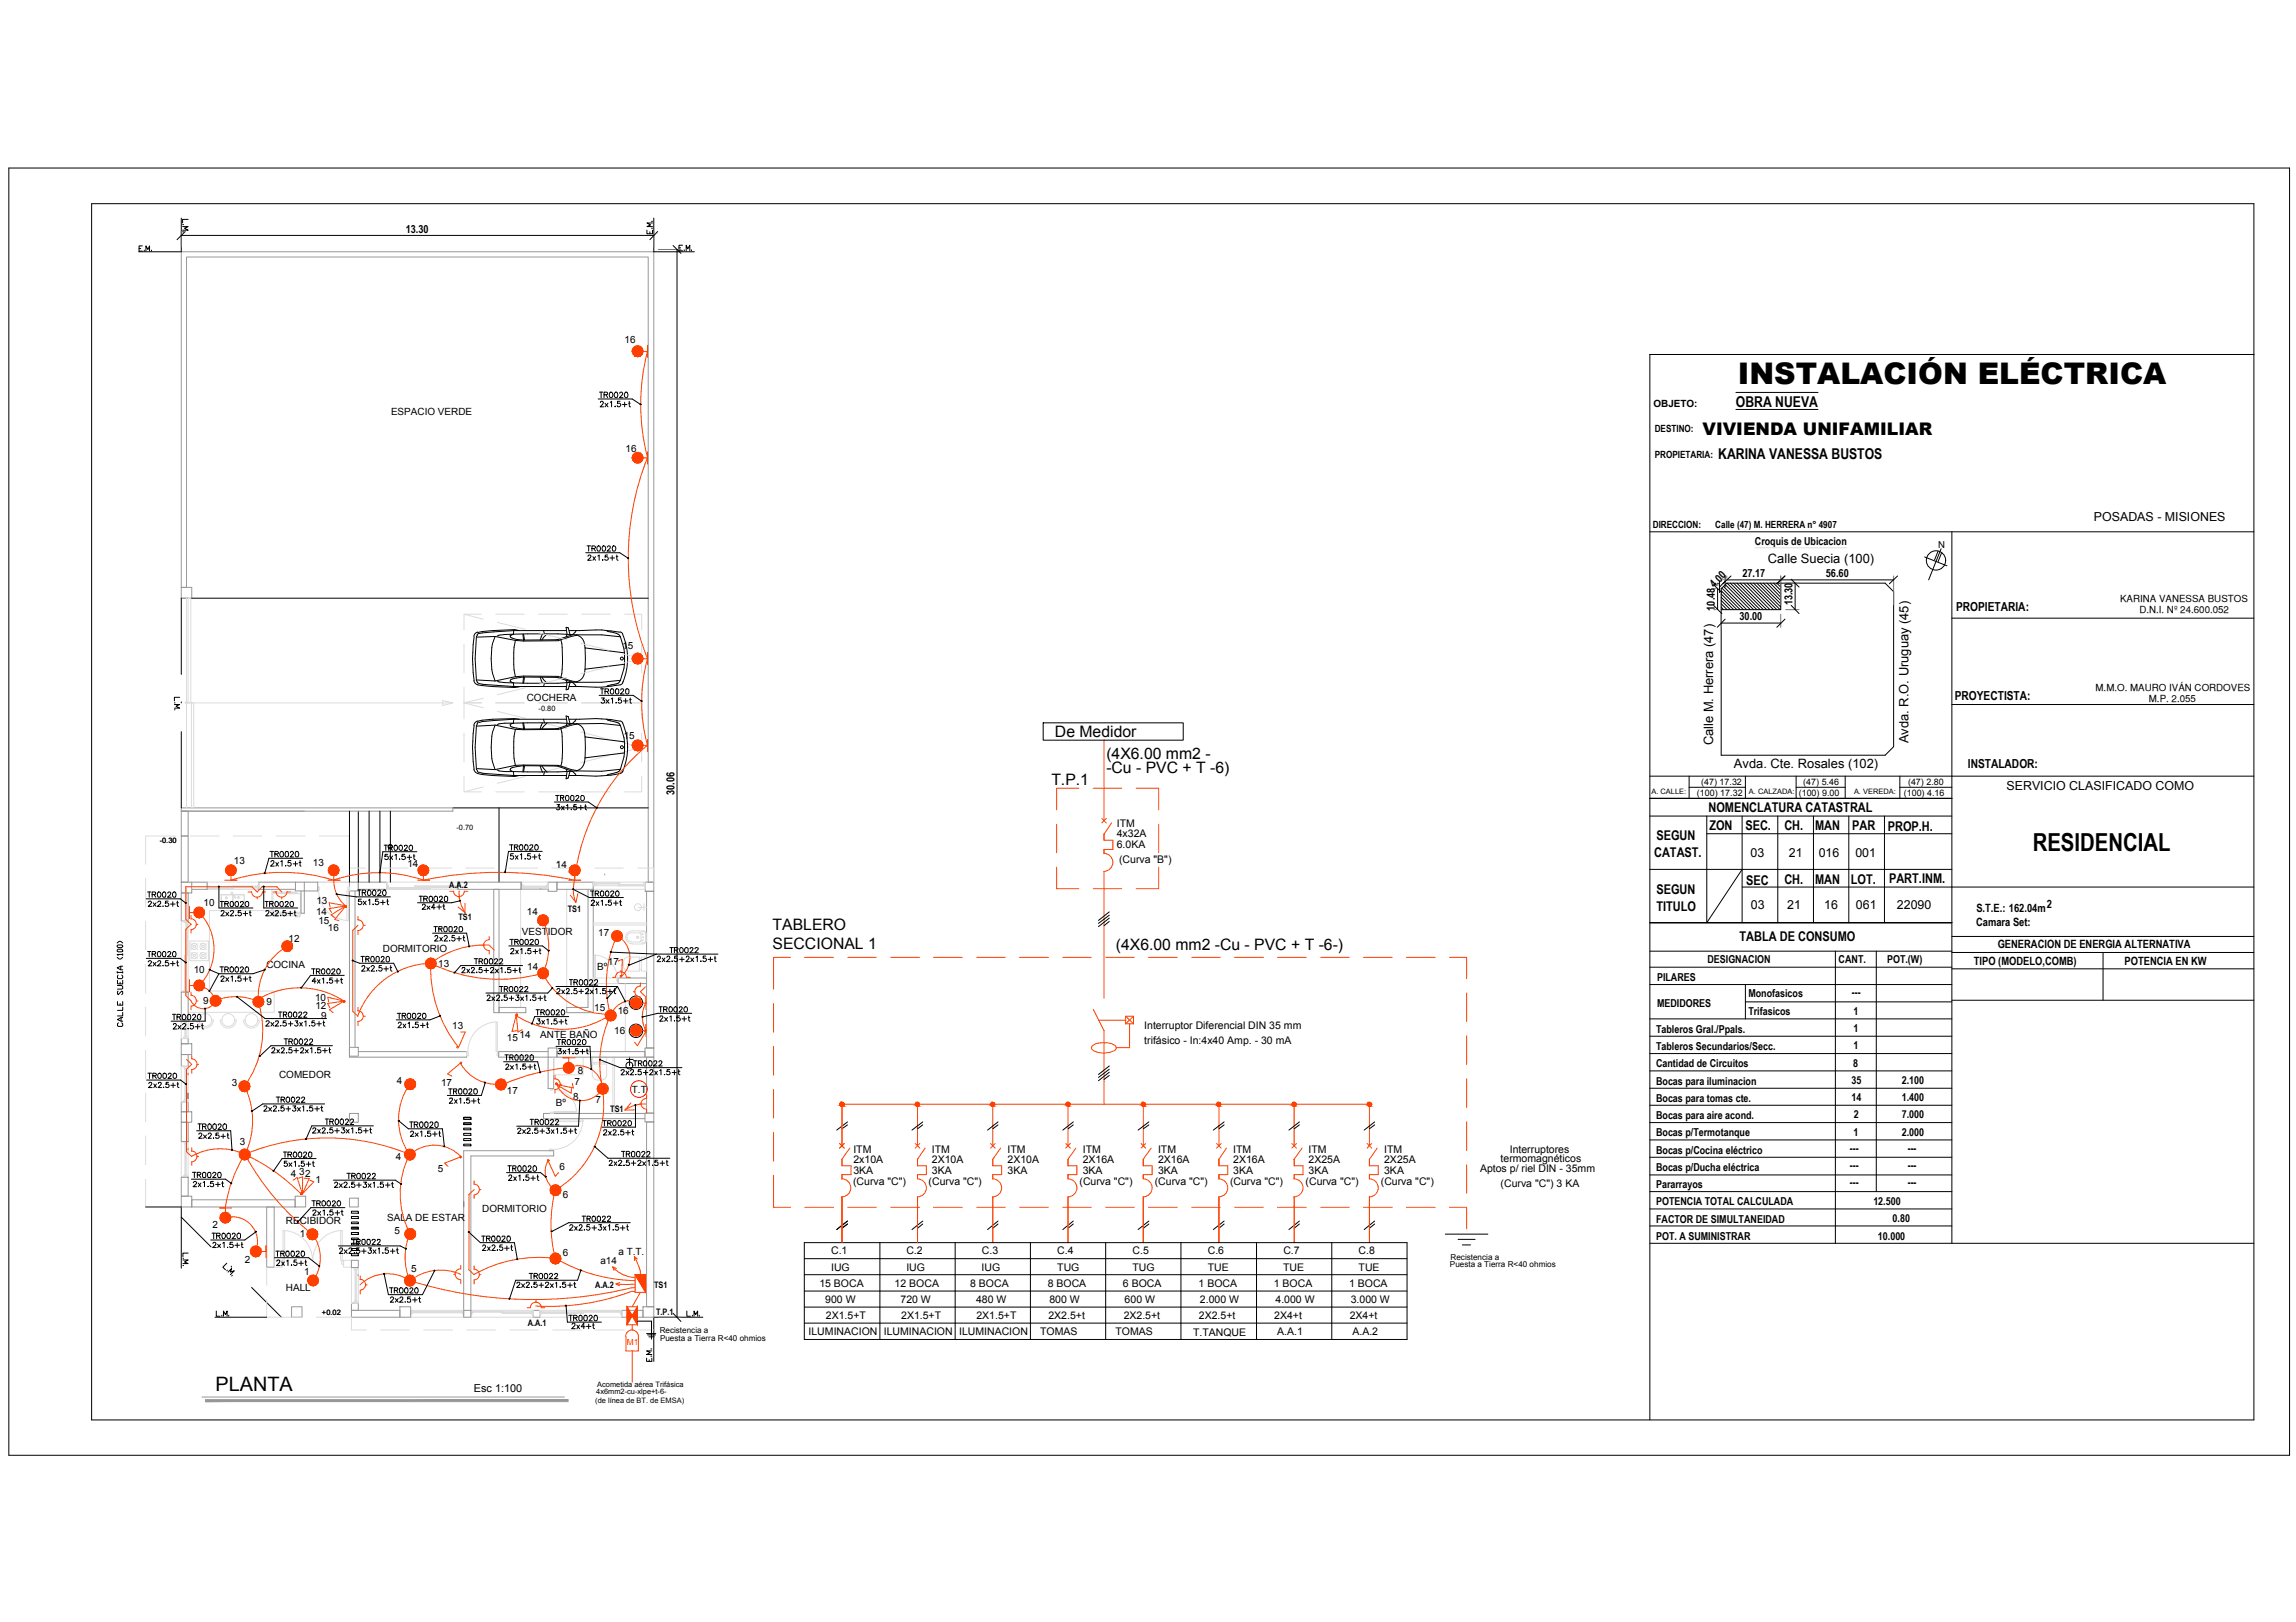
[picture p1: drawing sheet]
<svg xmlns="http://www.w3.org/2000/svg" width="297mm" height="210mm" viewBox="0 0 297 210" stroke-linecap="round" stroke-linejoin="round" font-family="sans-serif">
<defs><g id="words">
<text font-size="3.9" x="224.8" y="49.6">INSTALACIÓN ELÉCTRICA</text>
<text font-size="3.2" x="263" y="110.2">RESIDENCIAL</text>
<text font-size="2.6" x="27.9" y="180.1">PLANTA</text>
<text font-size="2.2" x="220.3" y="56.3">VIVIENDA UNIFAMILIAR</text>
<g font-size="2">
<text x="136.5" y="95.4">De Medidor</text>
<text x="136" y="101.6">T.P.1</text>
<text x="143.1" y="100">-Cu - PVC + T -6)</text>
<text x="143.1" y="98.2">(4X6.00 mm2 -</text>
<text x="99.9" y="120.4">TABLERO</text>
<text x="99.9" y="122.8">SECCIONAL 1</text>
<text x="144.4" y="122.9">(4X6.00 mm2 -Cu - PVC + T -6-)</text>
</g>
<g font-size="1.9">
<text x="224.6" y="52.6">OBRA NUEVA</text>
<text x="222.3" y="59.3">KARINA VANESSA BUSTOS</text>
</g>
<g font-size="1.7">
<text x="228.7" y="72.8">Calle Suecia (100)</text>
<text x="221.6" y="96.5" transform="rotate(-90 221.6 96.5)">Calle M. Herrera (47)</text>
<text x="224.3" y="99.4">Avda. Cte. Rosales (102)</text>
<text x="246.9" y="96.2" transform="rotate(-90 246.9 96.2)">Avda. R.O. Uruguay (45)</text>
<text x="221" y="105.1">NOMENCLATURA CATASTRAL</text>
<text x="221.1" y="107.4">ZON</text>
<text x="225.8" y="107.4">SEC.</text>
<text x="230.8" y="107.4">CH.</text>
<text x="234.8" y="107.5">MAN</text>
<text x="239.6" y="107.4">PAR</text>
<text x="244.2" y="107.5">PROP.H.</text>
<text x="214" y="110.9">CATAST.</text>
<text x="214.3" y="108.7">SEGUN</text>
<text x="214.3" y="117.9">TITULO</text>
<text x="214.3" y="115.7">SEGUN</text>
<text x="225.9" y="114.6">SEC</text>
<text x="230.8" y="114.4">CH.</text>
<text x="234.8" y="114.4">MAN</text>
<text x="239.4" y="114.4">LOT.</text>
<text x="244.4" y="114.3">PART.INM.</text>
<text x="225" y="121.8">TABLA DE CONSUMO</text>
</g>
<g font-size="1.6">
<text x="270.9" y="67.4">POSADAS - MISIONES</text>
<text x="253.1" y="79.1">PROPIETARIA:</text>
<text x="252.9" y="90.6">PROYECTISTA:</text>
<text x="254.6" y="99.4">INSTALADOR:</text>
<text x="259.6" y="102.2">SERVICIO CLASIFICADO COMO</text>
<text x="226.5" y="110.9">03</text>
<text x="231.4" y="110.9">21</text>
<text x="235.3" y="110.9">016</text>
<text x="240" y="110.9">001</text>
<text x="226.5" y="117.6">03</text>
<text x="231.2" y="117.6">21</text>
<text x="236" y="117.6">16</text>
<text x="240.1" y="117.6">061</text>
<text x="245.4" y="117.6">22090</text>
</g>
<g font-size="1.5">
<text x="255.7" y="119.9">Camara Set:</text>
<text x="255.7" y="118.1">S.T.E.: 162.04m</text>
<text x="264.8" y="117.5">2</text>
<text x="255.4" y="124.8">TIPO (MODELO,COMB)</text>
<text x="258.4" y="122.7">GENERACION DE ENERGIA ALTERNATIVA</text>
<text x="274.9" y="124.8">POTENCIA EN KW</text>
</g>
<g font-size="1.4">
<text x="52.5" y="30.1">13.30</text>
<text x="227" y="70.5">Croquis de Ubicacion</text>
<text x="221.8" y="76.1" transform="rotate(-45 221.8 76.1)">4.00</text>
<text x="225.4" y="74.7">27.17</text>
<text x="236.2" y="74.7">56.60</text>
<text x="221.9" y="79" transform="rotate(-90 221.9 79)">10.48</text>
<text x="225" y="80.3">30.00</text>
<text x="231.9" y="78.3" transform="rotate(-90 231.9 78.3)">13.30</text>
<text x="87.2" y="102.9" transform="rotate(-90 87.2 102.9)">30.06</text>
<text x="144.5" y="107">ITM</text>
<text x="144.5" y="109.8">6.0KA</text>
<text x="144.5" y="108.4">4x32A</text>
<text x="144.8" y="111.6">(Curva &quot;B&quot;)</text>
<text x="220.9" y="124.6">DESIGNACION</text>
<text x="237.9" y="124.6">CANT.</text>
<text x="244.1" y="124.7">POT.(W)</text>
<text x="214.4" y="130.3">MEDIDORES</text>
<text x="214.4" y="127">PILARES</text>
<text x="226.2" y="129">Monofasicos</text>
<text x="226.2" y="131.3">Trifasicos</text>
<text x="239.6" y="128.9">---</text>
<text x="239.8" y="131.3">1</text>
<text x="148" y="133.2">Interruptor Diferencial DIN 35 mm</text>
<text x="148" y="135.1">trifásico - In:4x40 Amp. - 30 mA</text>
<text x="214.2" y="133.7">Tableros Gral./Ppals.</text>
<text x="214.2" y="135.9">Tableros Secundarios/Secc.</text>
<text x="239.8" y="133.5">1</text>
<text x="239.8" y="135.8">1</text>
<text x="214.2" y="138.1">Cantidad de Circuitos</text>
<text x="214.2" y="140.4">Bocas para iluminacion</text>
<text x="214.2" y="142.6">Bocas para tomas cte.</text>
<text x="239.5" y="140.3">35</text>
<text x="239.5" y="142.5">14</text>
<text x="239.7" y="138">8</text>
<text x="246" y="140.3">2.100</text>
<text x="246" y="142.5">1.400</text>
<text x="110.4" y="149.2">ITM</text>
<text x="120.6" y="149.2">ITM</text>
<text x="130.3" y="149.2">ITM</text>
<text x="140.1" y="149.2">ITM</text>
<text x="149.8" y="149.2">ITM</text>
<text x="159.6" y="149.2">ITM</text>
<text x="169.3" y="149.2">ITM</text>
<text x="179.1" y="149.2">ITM</text>
<text x="195.3" y="149.2">Interruptores</text>
<text x="214.2" y="144.9">Bocas para aire acond.</text>
<text x="214.2" y="147.1">Bocas p/Termotanque</text>
<text x="214.2" y="149.3">Bocas p/Cocina eléctrico</text>
<text x="239.3" y="149">---</text>
<text x="239.8" y="147">1</text>
<text x="239.8" y="144.7">2</text>
<text x="246" y="144.7">7.000</text>
<text x="246" y="147">2.000</text>
<text x="246.8" y="149">---</text>
<text x="110.4" y="153.4">(Curva &quot;C&quot;)</text>
<text x="110.4" y="151.9">3KA</text>
<text x="110.4" y="150.5">2x10A</text>
<text x="120.1" y="153.4">(Curva &quot;C&quot;)</text>
<text x="120.6" y="151.9">3KA</text>
<text x="120.6" y="150.5">2X10A</text>
<text x="130.3" y="151.9">3KA</text>
<text x="130.3" y="150.5">2X10A</text>
<text x="139.7" y="153.4">(Curva &quot;C&quot;)</text>
<text x="140.1" y="151.9">3KA</text>
<text x="140.1" y="150.5">2X16A</text>
<text x="149.4" y="153.4">(Curva &quot;C&quot;)</text>
<text x="149.8" y="151.9">3KA</text>
<text x="149.8" y="150.5">2X16A</text>
<text x="159.1" y="153.4">(Curva &quot;C&quot;)</text>
<text x="159.6" y="151.9">3KA</text>
<text x="159.6" y="150.5">2X16A</text>
<text x="168.9" y="153.4">(Curva &quot;C&quot;)</text>
<text x="169.3" y="151.9">3KA</text>
<text x="169.3" y="150.5">2X25A</text>
<text x="178.6" y="153.4">(Curva &quot;C&quot;)</text>
<text x="179.1" y="151.9">3KA</text>
<text x="179.1" y="150.5">2X25A</text>
<text x="191.5" y="151.7">Aptos p/ riel DIN - 35mm</text>
<text x="194.1" y="150.4">termomagnéticos</text>
<text x="194.1" y="153.6">(Curva &quot;C&quot;) 3 KA</text>
<text x="214.2" y="153.7">Pararrayos</text>
<text x="214.2" y="156">POTENCIA TOTAL CALCULADA</text>
<text x="214.2" y="151.6">Bocas p/Ducha eléctrica</text>
<text x="239.3" y="153.5">---</text>
<text x="239.3" y="151.3">---</text>
<text x="242.4" y="155.9">12.500</text>
<text x="246.8" y="153.5">---</text>
<text x="246.8" y="151.3">---</text>
<text x="214.2" y="158.2">FACTOR DE SIMULTANEIDAD</text>
<text x="214.2" y="160.5">POT. A SUMINISTRAR</text>
<text x="243" y="160.4">10.000</text>
<text x="244.9" y="158.1">0.80</text>
<text x="106" y="166.6">15 BOCA</text>
<text x="107.5" y="164.5">IUG</text>
<text x="107.5" y="162.3">C.1</text>
<text x="115.7" y="166.6">12 BOCA</text>
<text x="117.3" y="162.3">C.2</text>
<text x="117.3" y="164.5">IUG</text>
<text x="125.5" y="166.6">8 BOCA</text>
<text x="127" y="164.5">IUG</text>
<text x="127" y="162.3">C.3</text>
<text x="135.5" y="166.6">8 BOCA</text>
<text x="136.8" y="162.3">C.4</text>
<text x="136.8" y="164.5">TUG</text>
<text x="145.3" y="166.6">6 BOCA</text>
<text x="146.5" y="162.3">C.5</text>
<text x="146.5" y="164.5">TUG</text>
<text x="155.1" y="166.6">1 BOCA</text>
<text x="156.3" y="162.3">C.6</text>
<text x="156.3" y="164.5">TUE</text>
<text x="164.8" y="166.6">1 BOCA</text>
<text x="166" y="164.5">TUE</text>
<text x="166" y="162.3">C.7</text>
<text x="174.5" y="166.6">1 BOCA</text>
<text x="175.8" y="162.3">C.8</text>
<text x="175.8" y="164.5">TUE</text>
<text x="104.6" y="172.8">ILUMINACION</text>
<text x="106.8" y="168.6">900 W</text>
<text x="106.8" y="170.7">2X1.5+T</text>
<text x="114.3" y="172.8">ILUMINACION</text>
<text x="116.5" y="168.6">720 W</text>
<text x="116.6" y="170.7">2X1.5+T</text>
<text x="124.1" y="172.8">ILUMINACION</text>
<text x="126.3" y="168.6">480 W</text>
<text x="126.3" y="170.7">2X1.5+T</text>
<text x="134.6" y="172.8">TOMAS</text>
<text x="135.6" y="170.7">2X2.5+t</text>
<text x="135.8" y="168.6">800 W</text>
<text x="144.3" y="172.8">TOMAS</text>
<text x="145.4" y="170.7">2X2.5+t</text>
<text x="145.5" y="168.6">600 W</text>
<text x="154.3" y="172.8">T.TANQUE</text>
<text x="155.1" y="170.7">2X2.5+t</text>
<text x="155.2" y="168.6">2.000 W</text>
<text x="164.8" y="170.7">2X4+t</text>
<text x="165" y="168.6">4.000 W</text>
<text x="165.2" y="172.8">A.A.1</text>
<text x="174.6" y="170.7">2X4+t</text>
<text x="174.8" y="168.6">3.000 W</text>
<text x="175" y="172.8">A.A.2</text>
<text x="61.3" y="180.1">Esc 1:100</text>
</g>
<g font-size="1.3">
<text x="80.8" y="44.4">16</text>
<text x="50.6" y="53.7">ESPACIO VERDE</text>
<text x="213.9" y="52.6">OBJETO:</text>
<text x="80.9" y="58.4">16</text>
<text x="214.1" y="55.9">DESTINO:</text>
<text x="214.1" y="59.3">PROPIETARIA:</text>
<text x="213.8" y="68.3">DIRECCION:</text>
<text x="221.9" y="68.3">Calle (47) M. HERRERA n° 4907</text>
<text x="274.3" y="77.9">KARINA VANESSA BUSTOS</text>
<text x="80.5" y="84">15</text>
<text x="276.8" y="79.4">D.N.I. Nº 24.600.052</text>
<text x="271.1" y="89.4">M.M.O. MAURO IVÁN CORDOVES</text>
<text x="68.2" y="90.7">COCHERA</text>
<text x="80.7" y="95.7">15</text>
<text x="278" y="90.9">M.P. 2.055</text>
<text x="30.3" y="111.7">13</text>
<text x="40.5" y="112.1">13</text>
<text x="52.7" y="112.3">14</text>
<text x="71.9" y="112.3">14</text>
<text x="26.3" y="117.3">10</text>
<text x="40.9" y="118.3">14</text>
<text x="40.9" y="117">13</text>
<text x="41.2" y="119.5">15</text>
<text x="68.2" y="118.3">14</text>
<text x="25.1" y="125.9">10</text>
<text x="34.5" y="125.3">COCINA</text>
<text x="37.3" y="121.9">12</text>
<text x="42.4" y="120.4">16</text>
<text x="49.5" y="123.2">DORMITORIO</text>
<text x="56.7" y="125.1">13</text>
<text x="67.5" y="121.1">VESTIDOR</text>
<text x="68.2" y="125.5">14</text>
<text x="77.3" y="125.6">Bº</text>
<text x="77.4" y="121.2">17</text>
<text x="78.7" y="124.8">17</text>
<text x="26.3" y="129.9">9</text>
<text x="34.5" y="130.1">9</text>
<text x="40.8" y="129.5">10</text>
<text x="40.8" y="130.6">12</text>
<text x="41.6" y="131.9">9</text>
<text x="76.9" y="130.8">15</text>
<text x="79.9" y="131.2">16</text>
<text x="58.5" y="133.2">13</text>
<text x="65.6" y="134.7">15</text>
<text x="67.2" y="134.3">14</text>
<text x="69.9" y="134.3">ANTE BAÑO</text>
<text x="79.5" y="133.8">16</text>
<text x="30" y="140.5">3</text>
<text x="36.1" y="139.5">COMEDOR</text>
<text x="51.4" y="140.3">4</text>
<text x="57.1" y="140.5">17</text>
<text x="65.6" y="141.6">17</text>
<text x="71.9" y="143.2">Bº</text>
<text x="74.2" y="142.4">8</text>
<text x="74.3" y="140.4">7</text>
<text x="74.8" y="139">8</text>
<text x="77" y="142.7">7</text>
<text x="81.7" y="141.4">T.T</text>
<text x="31" y="148.2">3</text>
<text x="37.6" y="152.3">4</text>
<text x="38.7" y="152.1">3</text>
<text x="39.5" y="152.3">2</text>
<text x="40.8" y="153.1">1</text>
<text x="51.2" y="150.1">4</text>
<text x="56.6" y="151.6">5</text>
<text x="72.4" y="151.4">6</text>
<text x="72.8" y="155.1">6</text>
<text x="27.5" y="158.9">2</text>
<text x="37" y="158.4">RECIBIDOR</text>
<text x="38.8" y="160">1</text>
<text x="50.1" y="158">SALA DE ESTAR</text>
<text x="51.1" y="159.7">5</text>
<text x="62.4" y="156.9">DORMITORIO</text>
<text x="31.7" y="163.4">2</text>
<text x="37" y="167">HALL</text>
<text x="39.4" y="165">1</text>
<text x="53.2" y="164.6">5</text>
<text x="72.8" y="162.5">6</text>
<text x="77.7" y="163.6">a14</text>
<text x="80" y="162.4">a T.T.</text>
</g>
<g font-size="1.2">
<text x="250.7" y="70.9">N</text>
<text x="220.1" y="101.6">(47) 17.32</text>
<text x="233.3" y="101.6">(47) 5.46</text>
<text x="246.8" y="101.6">(47) 2.80</text>
<text x="219.5" y="103">(100) 17.32</text>
<text x="232.7" y="103">(100) 9.00</text>
<text x="246.3" y="103">(100) 4.16</text>
<text x="58.1" y="115">A.A.2</text>
<text x="59.3" y="119.1">TS1</text>
<text x="73.4" y="118.1">TS1</text>
<text x="79" y="144">TS1</text>
<text x="77" y="166.7">A.A.2</text>
<text x="84.6" y="166.7">TS1</text>
<text x="68.3" y="171.6">A.A.1</text>
<text x="84.9" y="170.2">T.P.1</text>
</g>
<g font-size="1.1">
<text x="187.6" y="164">Puesta a Tierra R&lt;40 ohmios</text>
<text x="187.7" y="163">Recistencia a</text>
<text x="85.3" y="172.5">Recistencia a</text>
<text x="85.4" y="173.5">Puesta a Tierra R&lt;40 ohmios</text>
</g>
<text font-size="1.1" fill="#ff3f00" x="81.1" y="174">M1</text>
<g font-size="1">
<text x="69.7" y="92">-0.80</text>
<text x="59.1" y="107.4">-0.70</text>
<text x="213.7" y="102.7">A. CALLE:</text>
<text x="226.3" y="102.7">A. CALZADA:</text>
<text x="239.9" y="102.7">A. VEREDA:</text>
<text x="20.7" y="109.1">-0.30</text>
<text x="41.7" y="170.2">+0.02</text>
<text x="77.3" y="179.4">Acometida aérea Trifásica</text>
<text x="77" y="181.5">(de línea de BT. de EMSA)</text>
<text x="77.1" y="180.4">4x6mm2-cu-xlpe+t-6-</text>
</g>
</g></defs>
<!-- layer: muros -->
<g fill="none" stroke="#989898" stroke-width=".13">
<path d="M23.5 32.6h61.1v81.6h-.7v-80.9h-59.8v42.7h-.6zM23.5 76h1.3v1.4h-1.3zM23.5 108.2h.8v6h-.8zM23.5 114.2h1.3v1.4h-1.3zM23.5 115.6h.8v3.6h-.8zM23.5 105h.8v3.2h-.8zM23.5 104.5h35.1v.5h-35.1zM24.8 114.2h2v.9h-2M38.2 114.2v1.1h2.9v-1.1h-7.6v.9h4.7M39.4 114.2v4h-.5v-2.9M45.9 115.3v20.2M46.4 114.2h3.6v.9h-3.6z"/>
<path d="M46.4 114.2h-1.2v22.6h15.2v-.7h-14M46.4 114.2v1.1h-1.2M59.2 114.2h8.2v.9h-8.2zM63.9 115.1h.7v15.9h-.7zM70.9 114.2h1.2v1.1h-1.2zM72.1 114.2h4.7v.9h-4.7zM76.1 115.1v15.3h-2.8v.6h3.5v-15.9M83.5 114.2h1.1v1.1h-1.1zM83.7 115.3h.9v20.3h-.9zM23.5 134.4h.8v.7h-.8zM23.5 136.5h.8v1.5h-.8zM23.5 135.1h1.3v1.4h-1.3z"/>
<path d="M23.5 128.4h.8v3.6h-.8zM45.2 135.5h1.2v1.2h-1.2zM64.6 130.4h3.4v.6h-3.4zM70.9 135.6h1.2v1.2h-1.2zM70.9 136.1h-6.4v.7h6.4v4.1h.7v-4.1M72.1 136.1h11.3v.7h-11.3zM83.4 135.6h1.2v1.2h-1.2zM83.7 136.8h.9v7.2h-.9zM83.7 126.6h-3.7v.7h3.7M23.5 142.6h.8v1.3h-.8zM23.5 154.8h1.3v1.4h-1.3zM23.5 145.2h.8v2.5h-.8z"/>
<path d="M23.5 152.3h.8v2.5h-.8zM23.5 143.9h1.3v1.3h-1.3zM24.8 155.3h13.4v.9h-13.4zM34.5 156.2h1v7.8h-1zM38.2 154.8h1.3v1.4h-1.3zM45.2 155.1h1.2v1.1h-1.2zM45.2 144.1h1.2v1.1h-1.2zM83.4 144h1.2v1.2h-1.2zM83.4 144.1h-13.1v.7h13.1M83.7 145.2h.9v23.9h-.9zM37.7 169.1h1.4v1.4h-1.4zM45.5 168.6h.9v1h-.9z"/>
<path d="M45.5 169.6h6.2v.9h-6.2zM45.5 163.1h.9v.9h-.9zM51.7 169.1h1.4v1.4h-1.4zM60 169.6h.9v.9h-.9zM60 169.6v-20.7h11.6v.7h-10.7v20M69 169.6h.9v.9h-.9zM80.4 169.6h2.8v.9h-2.8zM83.2 169.1h1.4v1.4h-1.4z"/>
</g>
<!-- layer: grafismo -->
<path d="M65.3 112.8h.1M72.1 111.6h.1M72.2 111.6h.1M72.3 112.1h.1M73.5 112.9h.1M73.7 113.8h.1M78.2 113.2h.1" fill="none" stroke="#6edd8a" stroke-width=".13"/>
<!-- layer: ejes -->
<path d="M23.5 28.2v4.4h-5.6M84.6 28.2v4.4h5.2M23.5 77.4v9.9M23.5 91h.1M23.5 94.7v9.8M23.5 156.2v7.9M23.5 157.5l3.8 3.9M27.8 170.5h6.7M29.9 164h.1M32.6 166.6l3.8 3.9M84.6 172.1v4.1M84.6 170.5h6.3" fill="none" stroke="#000" stroke-width=".13"/>
<!-- layer: carpinteria -->
<g fill="none" stroke="#dcdcdc" stroke-width=".13">
<path d="M24.1 77.4v27.1M24.3 77.4h.4v13.6h-.4zM227 70.9h11.9M24.1 91h34.5M24.8 91h.3v13.5h-.3zM57.3 90.7l1.3 .3-1.3 .3zM23.5 119.2h.8v9.2h-.8zM23.8 119.2h.5v.2h-.5zM24 119.4h.3v.1h-.3zM24 119.5h.3v4.1h-.3zM24.1 119.5v4.1M26.8 114.2h6.7v.9h-6.7z"/>
<path d="M26.8 114.6h.2v.5h-.2zM27 114.9h.2v.1h-.2zM27.2 114.9h2.8v.1h-2.8zM27.2 115h2.8M30 114.9h.2v.1h-.2zM30 114.7h.2v.2h-.2zM30.2 114.7h2.9v.2h-2.9zM30.2 114.8h2.9M33.1 114.7h.2v.2h-.2zM33.3 114.6h.2v.5h-.2zM41.1 114.8h.2l-.1 .5h-.1zM41.1 114.2h4.1"/>
<path d="M41.2 115.3a3.8 3.8 0 0 0 3.6 3.8M44.9 115.3h.2v3.9h-.2zM45 114.8h.2v.5h-.1v-.2h-.1zM50 114.6h.2v.5h-.2zM50 114.2h9.2v.9h-9.2zM50.2 114.9h.2v.1h-.2zM50.4 114.9h5.1v.1h-5.1zM50.4 115h5.1M53.6 114.7h.2v.2h-.2zM53.8 114.7h5.1v.2h-5.1zM53.8 114.8h5.1M55.5 114.9h.2v.1h-.2z"/>
<path d="M58.9 114.7h.2v.2h-.2zM59.1 114.6h.1v.5h-.1zM67.4 114.2h3.5v.9h-3.5zM67.4 114.5h.2v.5h-.2zM67.6 114.7h.2v.1h-.2zM67.8 114.7h2.7v.1h-2.7zM67.8 114.8h2.7M70.5 114.7h.2v.1h-.2zM70.7 114.5h.2v.5h-.2zM76.8 114.2h6.7v.9h-6.7zM76.8 114.2h.2v.4h-.2zM76.8 114.6h6.7"/>
<path d="M77 114.2h.1v.2h-.1zM77.1 114.2h2.9v.2h-2.9zM77.1 114.3h2.9M80 114.2h.2v.2h-.2zM80 114.5h.2v.1h-.2zM80.2 114.5h2.9v.1h-2.9zM80.2 114.5h2.9M83.1 114.5h.2v.1h-.2zM83.3 114.2v.4M23.5 138h.8v4.6h-.8zM23.5 132h.8v2.4h-.8zM23.8 138h.5v.2h-.5z"/>
<path d="M23.8 134.2h.5v.2h-.5zM23.8 132h.5v.2h-.5zM23.8 128.2h.5v.2h-.5zM23.9 128h.1v.2h-.1zM23.9 123.6h.1v4.4h-.1zM23.9 138.2h.2v.2h-.2zM23.9 138.4h.2v3.8h-.2zM23.9 132.2h.2v.2h-.2zM23.9 132.4h.2v1.7h-.2zM23.9 134.1h.2h-.2M23.9 134.1h.1M24 123.6v4.4"/>
<path d="M24 132.4v1.7M24 138.4v3.8M24.1 134.1h.1M60.4 136.1h.1l.1 .5h-.2zM64.2 132.2a3.8 3.8 0 0 0-3.7 3.9M64.2 132.3h.1v3.8h-.1zM64.3 136.1h.2v.5h-.2zM76.8 126.6h.1l.1 .4h-.2zM76.8 126.6h3.2v.7h-3.2zM76.9 123.6h.1v3h-.1zM77 123.6a2.98 2.98 0 0 1 2.8 3M79.8 126.6h.2v.4h-.2z"/>
<path d="M23.5 147.7h.8v4.6h-.8zM23.8 152.1h.5v.2h-.5zM23.8 147.7h.5v.2h-.5zM23.8 142.4h.5v.2h-.5zM23.9 147.9h.2v.2h-.2zM23.9 148.1h.2v3.9h-.2zM23.9 152h.2v.1h-.2zM23.9 142.2h.2v.2h-.2zM24 148.1v3.9M36.6 159.2h.2v3.9h-.2zM36.8 159.3a3.8 3.8 0 0 1 3.6 3.8M44.1 159.2h.2v3.9h-.2z"/>
<path d="M44.1 159.3a3.8 3.8 0 0 0-3.6 3.8M71.1 144.8h.5v.1l-.5 .1zM71.1 148.7h.3v.1h.2v.1h-.5zM71.2 143.9l.4 .1v.1h-.4zM71.2 140.9h.4v.1l-.4 .1zM71.6 141a2.98 2.98 0 0 1 3 2.8M71.6 143.8h3v.2h-3zM71.6 144.9h3.8v.2h-3.8zM75.4 145.1a3.8 3.8 0 0 1-3.8 3.6M35.5 163.1h1v.9h-1zM36.5 163.1h.1v.2h.1v.3h-.2zM44.3 163.1h.2v.5h-.3z"/>
<path d="M44.5 163.1h1v.9h-1zM45.5 164h.9v4.6h-.9zM45.8 168.5h.5v.1h-.5zM45.8 164h.5v.2h-.5zM45.9 164.2h.2v.2h-.2zM45.9 164.4h.2v3.9h-.2zM45.9 168.3h.2v.2h-.2zM46 164.4v3.9M53.1 169.6h.2v.4h-.2zM53.1 169.6h6.9v.9h-6.9zM53.3 169.7h.2v.2h-.2zM53.5 169.7h6.1v.2h-6.1z"/>
<path d="M53.5 169.8h6.1M59.6 169.7h.2v.2h-.2zM59.8 169.6h.2v.4h-.2zM60.9 169.6h.2v.4h-.2zM60.9 169.6h8.1v.9h-8.1zM61.1 169.6h.2v.2h-.2zM61.3 169.6h3.4v.2h-3.4zM61.3 169.7h3.4M64.7 169.6h.2v.2h-.2zM64.9 169.8h.2v.2h-.2zM65.1 169.8h3.5v.2h-3.5zM65.1 169.9h3.5"/>
<path d="M68.6 169.8h.1v.2h-.1zM68.7 169.6h.3v.4h-.3zM69.9 169.6h.2v.4h-.2zM69.9 169.6h10.5v.9h-10.5zM70.1 169.8h.1v.2h-.1zM70.2 169.8h5.1v.2h-5.1zM70.2 169.9h5.1M74.8 169.6h.2v.2h-.2zM75 169.6h5.1v.2h-5.1zM75 169.7h5.1M75.3 169.8h.2v.2h-.2zM80.1 169.6h.2v.2h-.2z"/>
<path d="M80.3 169.6h.1v.4h-.1z"/>
<circle cx="24.1" cy="90.9" r=".15"/>
</g>
<!-- layer: textos -->
<g fill="none" stroke="#000" stroke-width=".13">
<path d="M15.2 123.9l.2 .2h.2l.3-.2M15.2 122.4l.1-.1h.4l.2 .1v.1l-.2 .1h-.4zM15.2 122l.2-.2h.2l.3 .2M15.2 125.7v.2M15.2 125.8h.7M15.2 129.6v.5h.7v-.5M15.2 127.5h.5l.2 .2v.2l-.2 .1h-.5M15.2 126.9v.4h.7v-.4M15.3 128.3h-.1l.1 .4 .4-.4h.2v.3l-.2 .1M15.3 126.2l-.1 .1 .1 .3h.4l.2-.1v-.2l-.2-.1M15.3 122.8h.4l.2 .3-.2 .1h-.4l-.1-.1zM15.3 132.4l-.1 .1v.2l.1 .1 .6-.1v-.2l-.2-.1"/>
<path d="M15.5 127.1v.2M15.5 129.9v.2M15.6 125v.5M15.7 131.7v.5M15.9 131.7h-.2l-.5 .2 .7 .3M15.9 131v.5h-.7M15.9 130.3v.5h-.7M15.9 125h-.3l-.4 .3 .4 .2h.3M15.9 123.5h-.7l.1 .1M15.9 123.4v.2M15.9 125.7v.2"/>
</g>
<!-- layer: 0.1 -->
<g fill="none" stroke="#000" stroke-width=".13">
<path d="M59.2 114.2v.9M67.4 114.2v.9h3.5M23.5 132h.8M24.3 138.9v.2M24.3 141.5v.7M24.3 148.6v.2M60 148.1h.9v.2h-.9zM60 147.3h.9v.3h-.9zM60 146.7h.9v.2h-.9zM60 146h.9v.2h-.9zM60 145.3h.9v.2h-.9zM60 144.6h.9v.3h-.9z"/>
<path d="M46.4 164.9v.2"/>
</g>
<!-- layer: SOLADOS -->
<g fill="none" stroke="#000" stroke-width=".13">
<path d="M24.8 77.4h59.1M45.2 105v9.2M46.4 105v9.2M47.8 105v9.2M49.1 105v9.2M50.5 105v9.2M58.6 104.5h25.3M64.6 104.5v9.7"/>
<circle cx="50.5" cy="109.6" r=".28"/>
</g>
<!-- layer: Automoviles -->
<g fill="none" stroke="#000" stroke-width=".13">
<path d="M61.3 88.1l.3 .4 .2 .1a25.2 25.2 0 0 0 5.4 .3M61.3 99.5l.3 .5 .8 .2 4.2 .3 .6-.1M61.3 82.4l-.2 2.8 .2 2.9M61.3 93.9l-.2 2.8 .2 2.9M61.7 88l2.4 .1M61.7 99.5l2.4 .1M61.8 88.3l.2 .1M61.8 99.8l.2 .2M61.8 81.8l-.2 .1-.3 .5M61.8 93.3l-.2 .1-.3 .5M61.8 82.2l-.2 .2-.1 2.8 .1 2.9 .2 .2M61.8 93.6l-.2 .3-.1 2.8 .1 2.9 .2 .2"/>
<path d="M62 82l-.3 .1M62 93.4l-.3 .2M62 88.5l4.5 .3M62 99.9l.8 .2 3.7 .3M64.1 82.4a7.6 7.6 0 0 0-.5 4.2l.5 1.5M64.1 82.4l2.6 .5M64.1 82.4l-2.4 .1M64.1 93.8a8.4 8.4 0 0 0 0 5.8M64.1 93.8l2.6 .6M64.1 93.8l-2.4 .2M64.3 88.1l.3 .2 1.8 .1M64.3 99.6l.3 .2 .7 .1h1.1"/>
<path d="M66.4 88.4l.1 .4M66.4 82.1l-.4 .2v.2l.8 .2 .9 .1M66.4 82.1l5.8-.1 2.4 .2h3.3l2.4 .2M66.4 82.1l-1.8 .1-.3 .1M66.4 99.9l.1 .5M66.4 93.6l-.4 .2v.2l.8 .2 .9 .1M66.4 93.6h11.5l2.4 .3M66.4 93.6h-1.1l-.7 .1-.3 .1M66.5 88.8h6.8M66.5 81.6l-.1 .5M66.5 81.6l-4.5 .4M66.5 81.6h6.8"/>
<path d="M66.5 93.1l-.1 .5M66.5 93.1l-4.1 .3-.4 .1M66.5 93.1h6.8M66.7 87.6l-2.6 .5M66.7 82.9a11.9 11.9 0 0 0 0 4.7M66.7 94.4a11.7 11.7 0 0 0 0 4.6M66.7 87.6l1-.1h4.5l.4 .2M66.7 99l-2.6 .6M66.7 99h5.5l.4 .1M67.2 81.6l-.6-.1-2.9 .1-1.9 .3M67.2 93.1a20.4 20.4 0 0 0-5.4 .2M67.6 82.1l.1 .7"/>
<path d="M67.6 93.5l.1 .8M67.7 87.6l-.9 .1-.8 .3v.2l.4 .2M67.7 87.6l4.2 .1 2.1 .6M67.7 87.6l-.1 .8M67.7 82.1l.2 .7M67.7 99.1l-.9 .1-.8 .3v.1l.4 .3M67.7 99.1h4.2l2.1 .7M67.7 99.1l-.1 .8M67.7 93.5l.2 .8M67.9 87.6l-.2 .8M67.9 99.1l-.2 .8M69.9 87.6l.3 .8"/>
<path d="M69.9 99.1l.3 .8M70.1 87.6l.7 .8M70.1 99.1l.7 .8M70.2 82l-.3 .8M70.2 93.5l-.3 .8M70.3 81.6l.1 .4M70.3 93.1l.1 .4M70.4 88.4l-.1 .4M70.4 99.9l-.1 .5M70.8 82l-.7 .8M70.8 93.5l-.7 .8M72.6 82.8a14.1 14.1 0 0 1 0 4.9"/>
<path d="M72.6 94.3a13.9 13.9 0 0 1 0 4.8M72.6 87.7l1.3 .4 .7 .2M72.6 82.8l-.4 .1-4.5 .1-1-.1M72.6 99.1l1.3 .5 .7 .1M72.6 94.3l-.4 .1h-5.5M73.2 88l.2 .3-.2 1 .3-.1M73.2 99.5l.2 .4-.2 .9 .3-.1M73.4 81.2l.1 .1M73.4 92.7l.1 .1M73.5 81.2h-.3l.2 .9-.2 .3M73.5 92.7h-.3l.2 .9-.2 .3M73.5 89.1l-.1 .1"/>
<path d="M73.5 81.3l.2 .8M73.5 92.8l.2 .8M73.6 81.6l3.5-.1 1.4 .1M73.6 93.1l3.5-.1 1.4 .1M73.7 88.3l-.2 .8M73.7 99.8l-.2 .8M74 88.3l-1.8 .1h-5.8M74 88.3l.5 .5M74 99.8l-1.8 .1h-5.8M74 99.8l.5 .6M74.5 81.6l-.5 .6-1.8 .5-4.5 .1M74.5 93.1l-.5 .5-1.8 .7h-4.5"/>
<path d="M74.6 82.2a1.29 1.29 0 0 1 1 1M74.6 93.7a1.29 1.29 0 0 1 1 1M74.6 82.2l-2 .6M74.6 93.7l-.7 .1-1.3 .5M75.6 87.2a1.29 1.29 0 0 1-1 1M75.6 98.7a1.29 1.29 0 0 1-1 1M75.6 83.3l.1 .5M75.6 94.7l.1 .7M75.7 83.8l5.1 .7M75.7 86.6l-.1 .6M75.7 83.8v2.8M75.7 95.4l5.1 .6"/>
<path d="M75.7 98.1l-.1 .6M75.7 95.4v2.7M78.5 81.6l.2 .1a1.8 1.8 0 0 1 1.6 .7M78.5 81.6l1.7 .2M78.5 93.1l.2 .1 1.3 .3 .3 .4M78.5 93.1l1.7 .2M80.2 88.6l-.7 .1a14.9 14.9 0 0 1-4.5 .1h-1.4M80.2 81.8l.4 .3M80.2 93.3l.3 .1a7.9 7.9 0 0 1 .1 6.3M80.3 88l-.3 .4-1.3 .3-.2 .1M80.3 88l-2.4 .3h-3.9M80.3 82.4l.4 1.6"/>
<path d="M80.3 99.6a1.22 1.22 0 0 1-1.2 .5l-.6 .3M80.3 99.6l-2.4 .2h-3.9M80.3 93.9l.4 1.6M80.6 82.1a7.9 7.9 0 0 1-.1 6.4l-.3 .1M80.6 99.8l-.4 .3M80.6 99.7v.2M80.7 84l.1 1-.1 1.5M80.7 95.5l.1 .9a7.5 7.5 0 0 1-.5 3.2M80.7 86.5l-.4 1.5M80.8 86l-5.1 .6M80.8 97.4l-5.1 .7M81.2 85.2h.1"/>
<path d="M81.2 96.7h.1M66.5 100.4h6.8M73.5 100.6l-.1 .1M80.2 100.1l-.7 .1a20 20 0 0 1-4.5 .2h-1.4"/>
<circle cx="80.5" cy="85.2" r=".19"/>
<circle cx="80.5" cy="96.7" r=".19"/>
</g>
<!-- layer: PROYECCION -->
<g fill="none" stroke="#dcdcdc" stroke-width=".13">
<path d="M60 79.5h2.3M64.1 79.5h3.7M69.7 79.5h3.7M75.2 79.5h3.8M80.8 79.5h2.2v2M60 88.9v2.1h2.3h-2.3l2.5-.6M60 83.4v3.7M60 94.9v3.7M62.5 80.1l-2.5-.6v2M62.5 91.6l-2.5-.6v2M64.1 91h3.7M64.3 80.5l3.6 .9"/>
<path d="M64.3 92.1l3.6 .8M67.9 89l-3.6 .9M69.7 91h3.7M69.7 81.9l3.6 .9M69.7 93.4l3.6 .9M73.3 87.7l-3.6 .8M73.3 99.1l-3.6 .9M75.1 83.3l3.6 .8M75.1 94.7l3.6 1M75.2 91h3.8M78.7 86.3l-3.6 .9M78.7 97.8l-3.6 .9"/>
<path d="M80.5 84.6l2.5 .6-2.5 .6M80.5 96.1l2.5 .6-2.5 .7M83 88.9v2.1h-2.2h2.2v2M83 83.4v3.7M83 94.9v3.7M18.8 113.7v3.7M18.8 119.2v3.7M22.8 108.2h-4v3.6M24.6 108.2h3.7M30.2 108.2h3.7M35.7 108.2h3.8M41.3 108.2h3.9v4.1h2.1"/>
<path d="M49.1 112.3h3.7M54.7 112.3h3.7M60 100.4v2.1h2.3M60.3 112.3h3.7M62.5 101.8l-2.5 .7M64.1 102.5h3.7M65.8 112.3h3.8M67.9 100.5l-3.6 .9M69.7 102.5h3.7M71.4 112.3h3.7M75.2 102.5h3.8M77 112.3h3.6"/>
<path d="M82.5 112.3h2.1v1.9M83 100.4v2.1h-2.2M18.8 124.8v3.7M18.8 130.3v3.8M18.8 135.9v3.7M18.8 141.5v3.7M18.8 147v3.7M18.8 152.6v3.6M34.5 168.2v2.3h4.6M34.5 164v2.3M40.9 170.5h4.6v1.6h1.9M49.3 172.1h3.7"/>
<path d="M54.8 172.1h3.7M60.4 172.1h3.7M66 172.1h3.6M71.5 172.1h3.7M77 172.1h3.8M82.6 172.1h2"/>
</g>
<!-- layer: 000 - Mobiliario -->
<path d="M67.4 115.1v15.3M73.3 115.1v15.3" fill="none" stroke="#dcdcdc" stroke-width=".13"/>
<!-- layer: MOBILIARIO -->
<g fill="none" stroke="#dcdcdc" stroke-width=".13">
<path d="M28.6 117.4l.1 .1h2.8M28.6 115.9v1.5l1.4 .1M28.7 115.9v1.5M28.7 115.7l-.1 .1M28.7 115.8h1.3M29.1 116.2h.4M29.3 116v.4M30 115.6h.1l.4 .6h-.1zM30 115.8h.1M30.1 117.4l-.1 .1M30.1 115.9v1.5l1.4 .1M30.1 115.9v1.5"/>
<path d="M30.2 115.8h-.1M30.2 115.8h1.3M30.7 116.1h.3M30.9 116v.3M31.5 115.8h.1M31.5 115.7l.1 .1M31.5 115.8h-2.9M31.6 115.9l-.1 1.6M31.6 115.9v1.5l-.1 .1M35.2 115.1v2.7h-8.1v10.5h8.4v2.7h-11.2M35.4 117.8h.4l-.2 .7h-.2zM35.4 118.1h-.1v-2.5h3.6v2.5h-3.2"/>
<path d="M35.4 118.4h.1zM35.4 118.1v.2h-.1v.2h3.6v-.2h-3.3M35.7 118.2h3M35.9 115.6v-.2h2.5v.2M35.9 115.5h2.5M38.2 118.5v.1h.2v-.1M38.5 118.5v.1h.2v-.1M38.7 118.1v.2M24.6 121.8h2.4v2.5h-2.4zM24.7 122.1l.3 .3M24.7 123.3l.3 .2M25 123.9l-.3 .2"/>
<path d="M25 122.7l-.3 .2M25.3 123.9l.3 .2M25.3 122.7l.3 .2M25.5 132a1.04 1.04 0 0 0 1.1 1 1.04 1.04 0 0 0 1-1M25.6 123.3l-.3 .2M25.6 122.1l-.3 .3M25.6 132h.2M25.9 123.3l.2 .2M25.9 122.1l.2 .3M26.1 123.9l-.2 .2M26.1 122.7l-.2 .2M26.5 123.9l.2 .2"/>
<path d="M26.5 122.7l.2 .2M26.7 123.3l-.2 .2M26.7 122.1l-.2 .3M27.4 132h.2M28.5 132a1.04 1.04 0 0 0 1 1 1.04 1.04 0 0 0 1.1-1M28.5 132h.2M30.4 132h.2M31.5 132a1.04 1.04 0 0 0 1 1 1.04 1.04 0 0 0 1.1-1M31.5 132h.3M33.4 132h.2"/>
<circle cx="29.3" cy="116.2" r=".11"/>
<circle cx="30" cy="115.6" r=".11"/>
<circle cx="30.8" cy="116.1" r=".11"/>
<circle cx="25.1" cy="123.7" r=".4"/>
<circle cx="25.1" cy="122.5" r=".4"/>
<circle cx="25.1" cy="122.5" r=".15"/>
<circle cx="25.1" cy="123.7" r=".15"/>
<circle cx="26.3" cy="122.5" r=".4"/>
<circle cx="26.3" cy="123.7" r=".4"/>
<circle cx="26.3" cy="123.7" r=".15"/>
<circle cx="26.3" cy="122.5" r=".15"/>
<circle cx="26.6" cy="132" r=".83"/>
<circle cx="29.5" cy="132" r=".83"/>
<circle cx="32.5" cy="132" r=".83"/>
</g>
<!-- layer: SANITARIOS -->
<g fill="none" stroke="#dcdcdc" stroke-width=".13">
<path d="M76.8 119.7h6.9M76.8 119.5h6.9M82.6 117.4h1.1M83.3 117v.8M71.6 136.8v2.3h3.8v-2.3M76.6 139.1a.7 .7 0 0 0 .7 .7h.5M76.6 136.8h1.9v.7h-1.9zM76.6 139.1v-1.4h1.9v1.4M76.9 137.5v.2M78.2 137.5v.2M78.5 139.1a.7 .7 0 0 1-.7 .7M79.3 136.8v7.3"/>
<path d="M79.5 136.8v7.3M80.6 125a.7 .7 0 0 0 .7 .7M80.9 127.3v8.8M81.3 123.8a.7 .7 0 0 0-.7 .7v.5M81.4 123.9h1.3v1.8h-1.3M81.7 120.7a.57 .57 0 0 0-.6 .6 .57 .57 0 0 0 .6 .6M81.7 121.9h1.1M81.7 120.7h1.1M81.8 120.5a.83 .83 0 0 0-.9 .8 .83 .83 0 0 0 .9 .8M81.8 120.5h1.4h.2l.2 .4M81.8 122.2h1.4M82.7 125.5h.3"/>
<path d="M82.7 124.1h.3M82.7 120.7l.2 .2a.32 .32 0 0 1 .3-.3 .32 .32 0 0 1 .3 .3M82.9 120.9v.8M83 123.9h.7v1.8h-.7zM83.5 121.7a.32 .32 0 0 1-.3 .3 .32 .32 0 0 1-.3-.3l-.2 .2M83.5 120.9v.8M83.6 121.7l-.2 .4h-.2M83.6 120.9v.8"/>
<circle cx="82.5" cy="117.4" r=".44"/>
<circle cx="82.5" cy="121.3" r=".11"/>
<circle cx="82.5" cy="121.3" r=".15"/>
<circle cx="83.2" cy="121.7" r=".06"/>
<circle cx="83.2" cy="120.9" r=".06"/>
<circle cx="83.2" cy="121.3" r=".06"/>
</g>
<g fill="none" stroke="#000" stroke-width=".13">
<path d="M81 137.1h.9M81.4 136.8v1.1"/>
<circle cx="81.4" cy="137.9" r=".44"/>
<circle cx="82.3" cy="133.4" r=".87"/>
<circle cx="82.3" cy="129.8" r=".87"/>
</g>
<!-- layer: MOBILIARIO -->
<path d="M60 155.5v.7" fill="none" stroke="#000" stroke-width=".13"/>
<!-- layer: muros -->
<path d="M45.5 159.5h.9v.3h-.9zM45.5 158.8h.9v.2h-.9zM45.5 158.1h.9v.3h-.9zM45.5 157.4h.9v.3h-.9zM45.5 156.7h.9v.3h-.9zM45.5 162.2h.9v.3h-.9zM45.5 161.6h.9v.2h-.9zM45.5 160.9h.9v.2h-.9zM45.5 160.2h.9v.2h-.9z" fill="none" stroke="#000" stroke-width=".13"/>
<!-- layer: PROYECCION -->
<path d="M18.8 156.2h4.7M84.6 170.5v1.6" fill="none" stroke="#000" stroke-width=".13"/>
<!-- layer: 00-TEXTOS -->
<g fill="none" stroke="#000" stroke-width=".13">
<path d="M18 32.2h.2M18.4 31.8h-.4v.7h.4M18.7 32.4v.1M18.9 32.5v-.7l.2 .5 .2-.5v.7M19.6 32.4v.1M23.6 29.3h.7l-.4 .2 .4 .3h-.7M23.6 29.1h.1M23.6 30h.1M24.3 28.4h-.7v.5M83.7 29.8v.5h.7v-.5M84.1 30v.3M84.3 29.5h.1"/>
<path d="M84.3 28.6h.1M84.4 28.9h-.7l.5 .2-.5 .2h.7M87.8 32.1h.3M88.3 31.7h-.5v.8h.5M88.5 32.3v.2M88.8 32.5v-.8l.2 .5 .2-.5v.8M89.5 32.3v.2M22.6 91.2h.6l-.4 .2 .4 .2h-.6M22.6 91h.1M22.6 91.8h.1M23.2 90.2h-.6v.5M23.7 163.1h.6l-.4 .2 .4 .2h-.6"/>
<path d="M23.7 162.8h.1M23.7 163.8h.1M24.3 162.2h-.6v.4M28 169.7v.6h.4M28.7 170.2v.1M28.9 170.3v-.6l.3 .4 .2-.4v.6M29.3 163.5l-.5 .5 .4 .3M29.4 164.4l-.1 .1M29.5 164.6l.5-.4-.2 .4 .5-.1-.5 .5M29.6 170.2v.1M30.1 165l-.1 .1M83.7 175.8v.4h.6v-.4"/>
<path d="M84 176v.2M84.2 175.5h.1M84.2 174.6h.1M84.3 174.8h-.6l.4 .2-.4 .3h.6M88.9 169.7v.6h.4M89.6 170.2v.1M89.8 170.3v-.6l.2 .4 .3-.4v.6M90.5 170.2v.1"/>
</g>
<!-- layer: electri -->
<g fill="none" stroke="#ff3f00" stroke-width=".13">
<path d="M82.8 59.3h1M82.8 45.5h1M83.8 45.4a27.3 27.3 0 0 0 0 13.8 35.2 35.2 0 0 0 0 26 21.6 21.6 0 0 0 0 11.3h-1M83.8 44.7v1.6M83.8 58.5v1.6M82.8 85.2h1M83.7 96.5a26.4 26.4 0 0 0-9.4 17.4M83.8 84.4v1.6M83.8 95.7v1.6M142.8 95.7v10.5M24.5 117.3v1.6M24.5 118.1h.9"/>
<path d="M24.7 118.9a.7 .7 0 0 1 .7 .7 .7 .7 0 0 1-.7 .7v.5M24.7 118.5v.4M25.4 119.6h.2M25.8 118.1a6.8 6.8 0 0 1 0 9.4M29.1 113.9h1.5M29.9 113v.9M32.1 115.4h.5M32.6 115.4a.7 .7 0 0 0 .7 .7 .7 .7 0 0 0 .7-.7M33.3 116.1v.2M34 115.4h.4M35.3 115.4h.5M35.7 115.4a.7 .7 0 0 0 .7 .7 .7 .7 0 0 0 .7-.7"/>
<path d="M36.4 115.4l-.6-.6h-1.9l-.6 .6-.7-.6h-8.6v4.2l.7 .6-.7 .7v8.5l.7 .7M36.4 116.1v.2M37.1 115.4h.5M42.4 113.9h1.6M43.2 113v.9a22.2 22.2 0 0 0-13.3 0M44.6 117.3l-1.8 1.1 .5 .4M44.6 117.2l-2 .4 .3 .5M44.6 117.4l-1.3 1.6 .6 .2M44.7 117.2l-2.1-.4 .1 .6M46.3 119a.7 .7 0 0 1 .7 .7 .7 .7 0 0 1-.7 .7M46.3 118.6v.5M46.3 119.7l-.7 .7v10.5l.7 .6"/>
<path d="M47 119.7h.2M54 113.9h1.6M54.8 113.9a47.6 47.6 0 0 1 19.5 0M54.8 113v.9a18.1 18.1 0 0 0-11.6 0 4.4 4.4 0 0 0 1.5 3.3M58.2 115.3h.5M58.7 115.3a.7 .7 0 0 0 .7 .7 .7 .7 0 0 0 .7-.7h.4M59.4 116v.2M59.4 115.3a4.5 4.5 0 0 0 .8 2.8M60.2 116.9v1.2l-.9-.7M70.2 119.1a8.1 8.1 0 0 1 0 6.8 20.2 20.2 0 0 1-14.5-1.2M73.6 113.9h1.5M74.3 113v.9"/>
<path d="M74.3 113.9a4.5 4.5 0 0 0 .2 2.9M74.8 115.6l-.3 1.2-.7-.9M136.7 112.2v2.8h2.9M136.7 106.7v3.6M139.6 102h-2.9v2.8M141.4 102h3.7M141.4 115h3.7M142.5 105.9l.6 .6M142.8 110.4a1.16 1.16 0 0 1 1.2 1.2 1.16 1.16 0 0 1-1.2 1.2v16.4M143.1 105.9l-.6 .6M143.8 106.5l-1 1.4v.8h1.2v1.2h-1.2v.6M147 102h2.9v2.8"/>
<path d="M149.9 106.7v3.6M149.9 112.2v2.8h-2.9M24.1 137.1l.7 .6-.7 .7v10.6l.7 .7M24.5 126.8v1.5M24.5 127.5h.9M24.7 129.5a1.76 1.76 0 0 0 1.6 1 1.76 1.76 0 0 0 1.6-1M24.7 128.4v.4a.7 .7 0 0 1 .7 .7 .7 .7 0 0 1-.7 .7v.5M24.8 137a.7 .7 0 0 1 .7 .7 .7 .7 0 0 1-.7 .7M24.8 136.6v.4M24.8 138.4v.5M25.4 129.5h.2M25.5 137.7h.2"/>
<path d="M25.8 127.5a2.97 2.97 0 0 1 2.1 2 6.8 6.8 0 0 1 5.5 .1 12.1 12.1 0 0 1-1.8 11M33.4 129.3a10.4 10.4 0 0 1 11 .2M37.1 122.5a7.5 7.5 0 0 0-3.7 7.1M44.4 129.6l-1.8 1.1 .5 .3M44.4 129.6l-2 .3 .3 .5M44.5 129.5l-2.1-.4 .1 .6M46.3 131.5a10.3 10.3 0 0 1 9.4-6.8 16.4 16.4 0 0 0 3.6 10.7M46.3 130.8a.7 .7 0 0 1 .7 .7 .7 .7 0 0 1-.7 .7M46.3 120.4v.5M46.3 130.4v.4M46.3 132.2v.5M47 131.5h.2"/>
<path d="M59.5 137.6l-1.6 1.4 .6 .3M59.6 133.5h.6l-.8 2M59.6 137.7a5.4 5.4 0 0 0 5.2 2.6M62.4 122.3h.2M63.2 122.3a11.5 11.5 0 0 0-7.5 2.4M63.3 121.6a.7 .7 0 0 0-.7 .7 .7 .7 0 0 0 .7 .7M63.3 121.2v.4M63.3 123v.5M63.3 122.3l.7 .7M66.8 131.4l-.5 2.1 .5-.1M66.8 131.5l.2 2 .6-.2M70.2 126a9.6 9.6 0 0 0 8.7 5.3"/>
<path d="M71.8 139.6a.7 .7 0 0 1 .7 .7 .7 .7 0 0 1-.7 .7M71.8 139.1v.5M72.8 136.9h1.6M73.6 138.1a27.3 27.3 0 0 0-8.5 2.2M73.6 136.9v.9M78.9 131.4a11 11 0 0 1-12.2 0M79 131.4a14.6 14.6 0 0 0-1 9.5 3.2 3.2 0 0 0-4.4-2.7M79.2 126.5h.5M79.6 126.5a.7 .7 0 0 1 .7-.7 .7 .7 0 0 1 .7 .7M79.8 121.1a15.1 15.1 0 0 0-.8 10.3M79.8 121.1a3.2 3.2 0 0 1 .6 5.2M80 124.4l.5-.3-.1 2.2"/>
<path d="M80.3 125.5v.3M81.1 126.5h.4M82 128.3h.2M82.3 129.5a3.1 3.1 0 0 0-3.3 1.9M82.6 129.8h1M82.6 133.4h1M82.8 127.2v.4a.7 .7 0 0 0-.7 .7 .7 .7 0 0 0 .7 .7v.5M83.5 133.5l-1 1.8-.4-.4M83.5 127.7l-.7 .6 .7 .7M83.5 129.8a3.8 3.8 0 0 0 0 3.5M83.6 129.1v1.5M83.6 132.6v1.5"/>
<path d="M100.1 129.9v3.7M100.1 135.4v3.7M102.3 123.9h-2.2v4.1M104.1 123.9h3.7M109.7 123.9h3.7M115.2 123.9h3.8M120.8 123.9h3.7M126.4 123.9h3.6M131.9 123.9h3.7M137.5 123.9h3.7M141.3 135.3a3.1 3.1 0 0 1 2.9 0 .4 .4 0 0 1 .2 .4 .4 .4 0 0 1-.3 .3 2.61 2.61 0 0 1-2.9-.3zM141.4 130.6l1.4 2.8v9.5"/>
<path d="M142.1 132h3.5M143 123.9h3.7M145.6 131.5h1M145.6 131.5v1M145.6 132.5h1M145.6 131.5l1 1M146.1 132.5v3.1h-1.7M146.6 131.5v1M146.6 131.5l-1 1M148.6 123.9h3.7M154.2 123.9h3.7M159.7 123.9h3.7"/>
<path d="M165.3 123.9h3.7M170.9 123.9h3.6M176.4 123.9h3.7M181.9 123.9h3.8M187.5 123.9h2.2v2.7M189.7 128.5v3.7M189.7 134.1v3.6M189.7 139.6v3.7M24.8 149a.7 .7 0 0 1 .7 .7 .7 .7 0 0 1-.7 .7M24.8 148.5v.5M24.8 150.4v.4M25.5 149.7h.2"/>
<path d="M28.4 156.3h1.6M29.1 157.6a3.2 3.2 0 0 1 3.4 .9 3.2 3.2 0 0 1 .6 3.5M29.2 156.3v1M31.7 140.6a10.2 10.2 0 0 1 0 8.8M31.7 149.4a18.2 18.2 0 0 0-2.6 6.9M31.7 149.4a24.9 24.9 0 0 1 7.2 5.1M31.7 149.4a7.3 7.3 0 0 0-6.9 .3M31.7 149.4a27.9 27.9 0 0 1 21.3 0M31.7 149.4a33.1 33.1 0 0 0 8.7 10.3 5.1 5.1 0 0 1 .1 6M37.9 152.7l.5-.3 .7 1.9M38.6 152.5l.6-.2-.1 2.1M39.4 152.5h.6l-.8 1.9"/>
<path d="M40 152.7l.6 .2-1.4 1.6M53 149.4a4.7 4.7 0 0 1 6.7 .4M53 140.3a7.9 7.9 0 0 0 0 9.1 11.2 11.2 0 0 0 0 10.2 7.8 7.8 0 0 0 0 6.1M59.5 149.8l-2 .7 .5 .4M61.3 153.2a.7 .7 0 0 1 .7 .7 .7 .7 0 0 1-.7 .7M61.3 152.8v.5M61.3 154.6v.5M61.3 154l-.6 .6v9.7l.6 .7M62 154h.2M70.9 150.2a2.84 2.84 0 0 0 .9 3.8 18.3 18.3 0 0 0 0 8.8M71 150.3l.8 1.9 .5-.4M71.8 141v.5"/>
<path d="M72.5 140.3h.2M74 140.9l-.1 .6-1.8-1.1a3.4 3.4 0 0 0 5.9 .5M74 140.2l.2 .6-2.1-.4M77.9 140.9a12.9 12.9 0 0 1-6.1 13.1M81.6 142.7l-.7 1 1.2-.1M82.8 142.9h.2M83.6 142.9a4.5 4.5 0 0 0-2.7 .7M83.6 142.1a.7 .7 0 0 0-.7 .7 .7 .7 0 0 0 .7 .7l.1 .5M83.7 141.7v.5M100.1 152.1v4.1h2.2M100.1 141v3.7M100.1 146.5v3.8"/>
<path d="M104.1 156.2h3.7M108.6 148l.6 .6M108.7 142.9v-.2l.2-.1 .2 .1v.2v.1l-.2 .1M108.7 142.9h68.2l.1-.2 .1-.1 .2 .1 .1 .2-.1 .1-.2 .1M108.9 152.6a1.16 1.16 0 0 1 1.2 1.1 1.16 1.16 0 0 1-1.2 1.2M108.9 143.2v5.1M108.9 154.9v5.9M109.2 148l-.6 .6M109.7 156.2h3.7M109.9 148.6l-1 1.4v.9h1.2v1.1h-1.2v.6M115.2 156.2h3.8M118.4 148l.6 .6"/>
<path d="M118.4 142.9l.1-.2 .2-.1 .1 .1 .1 .2-.1 .1-.1 .1M118.7 152.6a1.16 1.16 0 0 1 1.1 1.1 1.16 1.16 0 0 1-1.1 1.2M118.7 143.2v5.1M118.7 154.9v5.9M119 148l-.6 .6M119.7 148.6l-1 1.4v.9h1.1v1.1h-1.1v.6M120.8 156.2h3.7M126.4 156.2h3.6M128.1 148l.6 .6M128.2 142.9l.1-.2 .1-.1 .2 .1 .1 .2-.1 .1-.2 .1M128.4 152.6a1.16 1.16 0 0 1 1.2 1.1 1.16 1.16 0 0 1-1.2 1.2M128.4 142.9v5.4"/>
<path d="M128.4 154.9v5.9M128.7 148l-.6 .6M129.5 148.6l-1.1 1.4v.9h1.2v1.1h-1.2v.6M131.9 156.2h3.7M137.5 156.2h3.7M137.9 148l.6 .6M137.9 142.9l.1-.2 .2-.1 .1 .1 .1 .2-.1 .1-.1 .1M138.2 142.9v5.4M138.5 148l-.6 .6M139.2 148.6l-1 1.4v.9h1.1v1.1h-1.1v.6a1.16 1.16 0 0 1 1.1 1.1 1.16 1.16 0 0 1-1.1 1.2v5.9M143 156.2h3.7M147.6 148l.6 .6"/>
<path d="M147.7 142.9v-.2l.2-.1 .2 .1v.2v.1l-.2 .1M147.9 142.9v5.4M148.2 148l-.6 .6M148.6 156.2h3.7M148.9 148.6l-1 1.4v.9h1.2v1.1h-1.2v.6a1.16 1.16 0 0 1 1.2 1.1 1.16 1.16 0 0 1-1.2 1.2v5.9M154.2 156.2h3.7M157.4 148l.6 .6M157.4 142.9l.1-.2 .2-.1 .1 .1 .1 .2-.1 .1-.1 .1M157.7 152.6a1.16 1.16 0 0 1 1.1 1.1 1.16 1.16 0 0 1-1.1 1.2M157.7 142.9v5.4M157.7 154.9v5.9M158 148l-.6 .6"/>
<path d="M158.7 148.6l-1 1.4v.9h1.1v1.1h-1.1v.6M159.7 156.2h3.7M165.3 156.2h3.7M167.1 148l.6 .6M167.2 142.9v-.2l.2-.1 .2 .1v.2v.1l-.2 .1M167.4 152.6a1.16 1.16 0 0 1 1.2 1.1 1.16 1.16 0 0 1-1.2 1.2M167.4 142.9v5.4M167.4 154.9v5.9M167.7 148l-.6 .6M168.4 148.6l-1 1.4v.9h1.2v1.1h-1.2v.6M170.9 156.2h3.6M176.4 156.2h3.7"/>
<path d="M176.9 148l.6 .6M177.1 152.6a1.16 1.16 0 0 1 1.2 1.1 1.16 1.16 0 0 1-1.2 1.2M177.2 142.9v5.4M177.2 154.9v5.9M177.5 148l-.6 .6M178.2 148.6l-1 1.4v.9h1.1v1.1h-1.1v.6M181.9 156.2h3.8M187.5 156.2h2.2M189.7 145.2v3.7M189.7 150.7v3.7M189.7 156.3v2.7M33.5 162h.9"/>
<path d="M34.4 161.2v1.6M46.6 165.6a.7 .7 0 0 1 .7 .7 .7 .7 0 0 1-.7 .6M46.6 165.1v.5M46.6 167v.5M47.3 166.3h.2M53 165.7a5.1 5.1 0 0 0-6.4 .6M53 165.7a53.4 53.4 0 0 0 28.7 1h.5M58.7 164.9h.2M59.6 164.2a.7 .7 0 0 0-.7 .7 .7 .7 0 0 0 .7 .7M59.6 164.9a6.5 6.5 0 0 0-6.5 .8M59.6 163.8v.4M59.6 165.6v.5"/>
<path d="M61.3 164.9a17.2 17.2 0 0 1 10.6-2.1 21 21 0 0 0 9.8 2.9M61.3 164.2a.7 .7 0 0 1 .7 .7 .7 .7 0 0 1-.7 .7M61.3 163.8v.5M61.3 165.6v.5M62 165h.2M68.2 169.2h.4a.7 .7 0 0 1 .7-.7 .7 .7 0 0 1 .7 .7h.5M69.3 168.3v.3M79.2 163.9a4.3 4.3 0 0 0 2.5 1.4M79.7 166.1l2 .1M79.8 164.2l-.5-.3 .1 .5M80.2 166l-.5 .1 .4 .3M80.9 172.9a.83 .83 0 0 1 .9-.8 .83 .83 0 0 1 .8 .8"/>
<path d="M81 173v1.8h1.6v-1.8M81.1 169.1l1.4 2.3M81.1 171.4h1.4M81.1 169.1h1.4M81.1 169.1v2.3M81.7 166.2h.5M81.7 165.7h.5M81.7 165.3h.5M81.8 171.4v.8M81.8 174.8v4.1M82.1 162.6l.7 1.8M82.2 167.1h-.5a30.3 30.3 0 0 1-12.4 1.9"/>
<path d="M82.2 165v2.2h1.3M82.2 165h1.3v2.2M82.2 165l1.3 2.2M82.5 169.1l-1.4 2.3M82.5 169.1v2.3M82.5 162.9l-.4-.3v.5M82.8 164.5v.5M82.8 167.2l-1 1.9"/>
<circle cx="82.5" cy="59.2" r=".7"/>
<circle cx="82.5" cy="45.4" r=".7"/>
<circle cx="82.5" cy="96.4" r=".7"/>
<circle cx="82.5" cy="85.2" r=".7"/>
<circle cx="25.8" cy="118.1" r=".7"/>
<circle cx="29.9" cy="112.6" r=".7"/>
<circle cx="43.2" cy="112.6" r=".7"/>
<circle cx="44.7" cy="117.3" r=".11"/>
<circle cx="54.8" cy="112.6" r=".7"/>
<circle cx="70.3" cy="119.1" r=".7"/>
<circle cx="74.4" cy="112.6" r=".7"/>
<circle cx="25.8" cy="127.5" r=".7"/>
<circle cx="27.9" cy="129.5" r=".7"/>
<circle cx="33.4" cy="129.6" r=".7"/>
<circle cx="37.1" cy="122.4" r=".7"/>
<circle cx="44.5" cy="129.6" r=".11"/>
<circle cx="55.7" cy="124.7" r=".7"/>
<circle cx="59.2" cy="135.5" r=".11"/>
<circle cx="59.6" cy="137.5" r=".11"/>
<circle cx="66.9" cy="131.3" r=".11"/>
<circle cx="70.3" cy="125.9" r=".7"/>
<circle cx="73.6" cy="138.2" r=".7"/>
<circle cx="79" cy="131.4" r=".7"/>
<circle cx="79.8" cy="121.1" r=".7"/>
<circle cx="80.3" cy="126.3" r=".11"/>
<circle cx="82.3" cy="133.4" r=".7"/>
<circle cx="82.3" cy="129.8" r=".7"/>
<circle cx="83.5" cy="133.4" r=".11"/>
<circle cx="29.1" cy="157.6" r=".7"/>
<circle cx="31.6" cy="140.6" r=".7"/>
<circle cx="31.6" cy="149.4" r=".7"/>
<circle cx="39" cy="154.5" r=".11"/>
<circle cx="40.4" cy="159.7" r=".7"/>
<circle cx="53" cy="149.4" r=".7"/>
<circle cx="53.1" cy="140.3" r=".7"/>
<circle cx="53.1" cy="159.7" r=".7"/>
<circle cx="59.6" cy="149.7" r=".11"/>
<circle cx="64.8" cy="140.3" r=".7"/>
<circle cx="70.9" cy="150.2" r=".11"/>
<circle cx="71.9" cy="154" r=".7"/>
<circle cx="72" cy="140.3" r=".11"/>
<circle cx="78" cy="140.9" r=".7"/>
<circle cx="108.9" cy="142.9" r=".23"/>
<circle cx="118.7" cy="142.9" r=".23"/>
<circle cx="128.4" cy="142.9" r=".23"/>
<circle cx="138.2" cy="142.9" r=".23"/>
<circle cx="147.9" cy="142.9" r=".23"/>
<circle cx="157.7" cy="142.9" r=".23"/>
<circle cx="167.4" cy="142.9" r=".23"/>
<circle cx="177.1" cy="142.9" r=".23"/>
<circle cx="33.1" cy="161.9" r=".7"/>
<circle cx="40.5" cy="165.7" r=".7"/>
<circle cx="53" cy="165.7" r=".7"/>
<circle cx="71.9" cy="162.9" r=".7"/>
</g>
<g fill="#ff3f00" stroke="#ff3f00" stroke-width=".13">
<path d="M81.1 169.1l.7 1.2h-.7z"/>
<path d="M82.5 169.1v1.2h-.7z"/>
<path d="M81.1 170.3h.7l-.7 1.1z"/>
<path d="M81.8 170.3h.7v1.1z"/>
<path d="M82.2 165h1.3v2.2z"/>
<path d="M128.4 143.2h.1z"/>
<path d="M138 142.7h.3z"/>
<path d="M177 143.1h.3z"/>
<path d="M31.1 149.1l.6 .3h-.7zM31.1 149.1l.6 .3-.4-.6zM31.3 148.8l.4-.1v.7z"/>
<path d="M31.7 148.7l.3 .1-.3 .6zM32 148.8l-.3 .6 .6-.3zM31.7 149.4l.6-.3 .1 .3z"/>
<path d="M31.7 149.4h.7l-.1 .4zM31.7 149.4l.3 .6 .3-.2zM31.7 149.4l.3 .6-.3 .1z"/>
<path d="M31.7 149.4v.7l-.4-.1zM31.1 149.8l.2 .2 .4-.6zM31 149.4h.7l-.6 .4z"/>
<path d="M31 140.2l.6 .4h-.7zM31.3 140l-.3 .2 .6 .4zM31.3 140l.3-.1v.7z"/>
<path d="M31.6 139.9l.4 .1-.4 .6zM32 140l-.4 .6 .7-.4zM31.6 140.6l.7-.4v.4z"/>
<path d="M31.6 140.6h.7v.3zM31.6 140.6l.4 .6 .3-.3zM31.6 140.6l.4 .6-.4 .1z"/>
<path d="M31.6 140.6v.7l-.3-.1zM31 140.9l.3 .3 .3-.6zM30.9 140.6h.7l-.6 .3z"/>
<path d="M52.5 140l.6 .3h-.7zM52.5 140l.6 .3-.4-.6zM52.7 139.7l.4-.1v.7z"/>
<path d="M53.1 139.6l.3 .1-.3 .6zM53.4 139.7l-.3 .6 .6-.3zM53.1 140.3l.6-.3 .1 .3z"/>
<path d="M53.1 140.3h.7l-.1 .4zM53.1 140.3l.3 .6 .3-.2zM53.1 140.3l.3 .6-.3 .1z"/>
<path d="M53.1 140.3v.7l-.4-.1zM52.5 140.7l.2 .2 .4-.6zM52.4 140.3h.7l-.6 .4z"/>
<path d="M52.5 149.1l.5 .3h-.7zM52.5 149.1l.5 .3-.3-.6zM52.7 148.8l.3-.1v.7z"/>
<path d="M53 148.7l.4 .1-.4 .6zM53.4 148.8l-.4 .6 .6-.3zM53 149.4l.6-.3 .1 .3z"/>
<path d="M53 149.4h.7l-.1 .4zM53 149.4l.4 .6 .2-.2zM53 149.4l.4 .6-.4 .1z"/>
<path d="M53 149.4v.7l-.3-.1zM52.5 149.8l.2 .2 .3-.6zM52.3 149.4h.7l-.5 .4z"/>
<path d="M71.9 154h.7l-.1-.3zM72.2 153.4l.3 .3-.6 .3zM71.9 153.4v.6l.3-.6z"/>
<path d="M71.5 153.4l.4 .6v-.6zM71.5 153.4l.4 .6-.6-.3zM71.3 153.7l-.1 .3h.7z"/>
<path d="M71.2 154l.1 .4 .6-.4zM71.3 154.4l.6-.4-.4 .6zM71.9 154l-.4 .6 .4 .1z"/>
<path d="M71.9 154v.7l.3-.1zM71.9 154l.6 .4-.3 .2zM71.9 154l.6 .4 .1-.4z"/>
<path d="M53.1 159.7h.7l-.1-.4zM53.4 159.1l.3 .2-.6 .4zM53.1 159v.7l.3-.6z"/>
<path d="M52.7 159.1l.4 .6v-.7zM52.7 159.1l.4 .6-.6-.4zM52.5 159.3l-.1 .4h.7z"/>
<path d="M52.4 159.7l.1 .3 .6-.3zM52.5 160l.6-.3-.4 .6zM53.1 159.7l-.4 .6 .4 .1z"/>
<path d="M53.1 159.7v.7l.3-.1zM53.1 159.7l.6 .3-.3 .3zM53.1 159.7l.6 .3 .1-.3z"/>
<path d="M53 165.7h.8l-.2-.3zM53.4 165.1l.2 .3-.6 .3zM53 165v.7l.4-.6z"/>
<path d="M52.7 165.1l.3 .6v-.7zM52.5 165.4l.2-.3 .3 .6zM52.5 165.4l-.1 .3h.6z"/>
<path d="M52.4 165.7l.1 .4 .5-.4zM52.5 166.1l.5-.4-.3 .7zM53 165.7l-.3 .7h.3z"/>
<path d="M53 165.7v.7h.4zM53 165.7l.6 .4-.2 .3zM53 165.7l.6 .4 .2-.4z"/>
<path d="M40.5 165.7h.7l-.1-.3zM40.9 165.1l.2 .3-.6 .3zM40.5 165v.7l.4-.6z"/>
<path d="M40.2 165.1l.3 .6v-.7zM40.2 165.1l.3 .6-.6-.3zM39.9 165.4l-.1 .3h.7z"/>
<path d="M39.8 165.7l.1 .4 .6-.4zM39.9 166.1l.6-.4-.3 .6zM40.5 165.7l-.3 .6 .3 .1z"/>
<path d="M40.5 165.7v.7l.4-.1zM40.5 165.7l.6 .4-.2 .2zM40.5 165.7l.6 .4 .1-.4z"/>
<path d="M40.4 159.8h.7l-.1-.4zM40.8 159.1l.2 .3-.6 .4zM40.4 159v.8l.4-.7z"/>
<path d="M40 159.1l.4 .7v-.8zM40 159.1l.4 .7-.6-.4zM39.8 159.4l-.1 .4h.7z"/>
<path d="M39.7 159.8l.1 .3 .6-.3zM39.8 160.1l.6-.3-.4 .5zM40.4 159.8l-.4 .5 .4 .1z"/>
<path d="M40.4 159.8v.6l.4-.1zM40.4 159.8l.6 .3-.2 .2zM40.4 159.8l.6 .3 .1-.3z"/>
<path d="M64.8 140.4h.7l-.1-.4zM65.2 139.7l.2 .3-.6 .4zM64.8 139.6v.8l.4-.7z"/>
<path d="M64.5 139.7l.3 .7v-.8zM64.2 140l.3-.3 .3 .7zM64.2 140l-.1 .4h.7z"/>
<path d="M64.1 140.4l.1 .3 .6-.3zM64.2 140.7l.6-.3-.3 .6zM64.8 140.4l-.3 .6h.3z"/>
<path d="M64.8 140.4v.6h.4zM64.8 140.4l.6 .3-.2 .3zM64.8 140.4l.6 .3 .1-.3z"/>
<path d="M78 140.9h.7l-.1-.3zM78.4 140.3l.2 .3-.6 .3zM78 140.2v.7l.4-.6z"/>
<path d="M77.6 140.3l.4 .6v-.7zM77.6 140.3l.4 .6-.6-.3zM77.4 140.6l-.1 .3h.7z"/>
<path d="M77.3 140.9l.1 .4 .6-.4zM77.4 141.3l.6-.4-.4 .6zM78 140.9l-.4 .6 .4 .1z"/>
<path d="M78 140.9v.7l.4-.1zM78 140.9l.6 .4-.2 .2zM78 140.9l.6 .4 .1-.4z"/>
<path d="M79 131.4h.7l-.1-.3zM79.4 130.8l.2 .3-.6 .3zM79 130.7v.7l.4-.6z"/>
<path d="M78.7 130.8l.3 .6v-.7zM78.7 130.8l.3 .6-.6-.3zM78.4 131.1l-.1 .3h.7z"/>
<path d="M78.3 131.4l.1 .4 .6-.4zM78.4 131.8l.6-.4-.3 .6zM79 131.4l-.3 .6 .3 .1z"/>
<path d="M79 131.4v.7l.4-.1zM79 131.4l.6 .4-.2 .2zM79 131.4l.6 .4 .1-.4z"/>
<path d="M79.8 121.1h.7l-.1-.3zM80.2 120.6l.2 .2-.6 .3zM79.8 120.5v.6l.4-.5z"/>
<path d="M79.5 120.6l.3 .5v-.6zM79.5 120.6l.3 .5-.6-.3zM79.2 120.8l-.1 .3h.7z"/>
<path d="M79.1 121.1l.1 .4 .6-.4zM79.2 121.5l.6-.4-.3 .6zM79.8 121.1l-.3 .6 .3 .1z"/>
<path d="M79.8 121.1v.7l.4-.1zM79.8 121.1l.6 .4-.2 .2zM79.8 121.1l.6 .4 .1-.4z"/>
<path d="M70.3 119.1h.7l-.1-.4zM70.6 118.5l.3 .2-.6 .4zM70.3 118.4v.7l.3-.6z"/>
<path d="M69.9 118.5l.4 .6v-.7zM69.9 118.5l.4 .6-.7-.4zM69.6 118.7v.4h.7z"/>
<path d="M69.6 119.1v.4l.7-.4zM69.6 119.5l.7-.4-.4 .6zM70.3 119.1l-.4 .6 .4 .1z"/>
<path d="M70.3 119.1v.7l.3-.1zM70.3 119.1l.6 .4-.3 .2zM70.3 119.1l.6 .4 .1-.4z"/>
<path d="M70.3 126h.7l-.1-.4zM70.6 125.3l.3 .3-.6 .4zM70.3 125.3v.7l.3-.7z"/>
<path d="M69.9 125.3l.4 .7v-.7zM69.9 125.3l.4 .7-.6-.4zM69.7 125.6l-.1 .4h.7z"/>
<path d="M69.6 126l.1 .3 .6-.3zM69.7 126.3l.6-.3-.4 .6zM70.3 126l-.4 .6h.4z"/>
<path d="M70.3 126v.6h.3zM70.3 126l.6 .3-.3 .3zM70.3 126l.6 .3 .1-.3z"/>
<path d="M55.8 124.7h.6l-.1-.3zM56.1 124.1l.2 .3-.5 .3zM55.8 124v.7l.3-.6z"/>
<path d="M55.4 124.1l.4 .6v-.7zM55.4 124.1l.4 .6-.6-.3zM55.2 124.4l-.1 .3h.7z"/>
<path d="M55.1 124.7l.1 .3 .6-.3zM55.2 125l.6-.3-.4 .6zM55.8 124.7l-.4 .6 .4 .1z"/>
<path d="M55.8 124.7v.7l.3-.1zM55.8 124.7l.5 .3-.2 .3zM55.8 124.7l.5 .3 .1-.3z"/>
<path d="M33.4 129.7h.7l-.1-.4zM33.8 129.1l.2 .2-.6 .4zM33.4 129v.7l.4-.6z"/>
<path d="M33.1 129.1l.3 .6v-.7zM33.1 129.1l.3 .6-.5-.4zM32.9 129.3l-.1 .4h.6z"/>
<path d="M32.8 129.7l.1 .3 .5-.3zM32.9 130l.5-.3-.3 .5zM33.4 129.7l-.3 .5 .3 .1z"/>
<path d="M33.4 129.7v.6l.4-.1zM33.4 129.7l.6 .3-.2 .2zM33.4 129.7l.6 .3 .1-.3z"/>
<path d="M27.9 129.5h.7l-.1-.3zM28.2 128.9l.3 .3-.6 .3zM27.9 128.8v.7l.3-.6z"/>
<path d="M27.6 128.9l.3 .6v-.7zM27.3 129.2l.3-.3 .3 .6zM27.3 129.2l-.1 .3h.7z"/>
<path d="M27.2 129.5l.1 .4 .6-.4zM27.3 129.9l.6-.4-.3 .6zM27.9 129.5l-.3 .6 .3 .1z"/>
<path d="M27.9 129.5v.7l.3-.1zM27.9 129.5l.6 .4-.3 .2zM27.9 129.5l.6 .4 .1-.4z"/>
<path d="M37.2 122.5h.6v-.4zM37.5 121.9l.3 .2-.6 .4zM37.2 121.8v.7l.3-.6z"/>
<path d="M36.8 121.9l.4 .6v-.7zM36.6 122.1l.2-.2 .4 .6zM36.6 122.1l-.2 .4h.8z"/>
<path d="M36.4 122.5l.2 .3 .6-.3zM36.6 122.8l.6-.3-.4 .5zM37.2 122.5l-.4 .5 .4 .1z"/>
<path d="M37.2 122.5v.6l.3-.1zM37.2 122.5l.6 .3-.3 .2zM37.2 122.5l.6 .3v-.3z"/>
<path d="M28.5 157.6l.1 .3 .6-.3zM28.6 157.9l.6-.3-.4 .6zM29.2 157.6l-.4 .6 .4 .1z"/>
<path d="M29.2 157.6v.7l.3-.1zM29.2 157.6l.6 .3-.3 .3zM29.2 157.6l.6 .3v-.3z"/>
<path d="M29.2 157.6h.6v-.3zM29.5 157l.3 .3-.6 .3zM29.2 156.9v.7l.3-.6z"/>
<path d="M28.8 157l.4 .6v-.7zM28.8 157l.4 .6-.6-.3zM28.6 157.3l-.1 .3h.7z"/>
<path d="M81.9 129.2l.4 .6v-.7zM81.7 129.5l.2-.3 .4 .6zM81.7 129.5l-.1 .3h.7z"/>
<path d="M81.6 129.8l.1 .4 .6-.4zM81.7 130.2l.6-.4-.4 .6zM82.3 129.8l-.4 .6 .4 .1z"/>
<path d="M82.3 129.8v.7l.3-.1zM82.3 129.8l.6 .4-.3 .2zM82.3 129.8l.6 .4 .1-.4z"/>
<path d="M82.3 129.8h.7l-.1-.3zM82.6 129.2l.3 .3-.6 .3zM82.3 129.1v.7l.3-.6z"/>
<path d="M32.8 161.4l.3 .6v-.7zM32.5 161.6l.3-.2 .3 .6zM32.5 161.6l-.1 .4h.7z"/>
<path d="M32.4 162l.1 .3 .6-.3zM32.5 162.3l.6-.3-.3 .5zM33.1 162l-.3 .5 .3 .2z"/>
<path d="M33.1 162v.7l.4-.2zM33.1 162l.6 .3-.2 .2zM33.1 162l.6 .3 .1-.3z"/>
<path d="M33.1 162h.7l-.1-.4zM33.5 161.4l.2 .2-.6 .4zM33.1 161.3v.7l.4-.6z"/>
<path d="M81.9 132.8l.4 .6v-.7zM81.9 132.8l.4 .6-.6-.4zM81.7 133l-.1 .4h.7z"/>
<path d="M81.6 133.4l.1 .3 .6-.3zM81.7 133.7l.6-.3-.4 .6zM82.3 133.4l-.4 .6 .4 .1z"/>
<path d="M82.3 133.4v.7l.3-.1zM82.3 133.4l.6 .3-.3 .3zM82.3 133.4l.6 .3 .1-.3z"/>
<path d="M82.3 133.4h.7l-.1-.4zM82.6 132.8l.3 .2-.6 .4zM82.3 132.7v.7l.3-.6z"/>
<path d="M25.8 127.5v.7l.3-.1zM25.8 127.5l.6 .4-.3 .2zM25.8 127.5l.6 .4 .1-.4z"/>
<path d="M25.8 127.5h.7l-.1-.3zM26.1 126.9l.3 .3-.6 .3zM25.8 126.9v.6l.3-.6z"/>
<path d="M25.4 126.9l.4 .6v-.6zM25.2 127.2l.2-.3 .4 .6zM25.2 127.2l-.1 .3h.7z"/>
<path d="M25.1 127.5l.1 .4 .6-.4zM25.2 127.9l.6-.4-.4 .6zM25.8 127.5l-.4 .6 .4 .1z"/>
<path d="M25.8 118.1v.7l.3-.1zM25.8 118.1l.6 .3-.3 .3zM25.8 118.1l.6 .3 .1-.3z"/>
<path d="M25.8 118.1h.7l-.1-.3zM26.1 117.5l.3 .3-.6 .3zM25.8 117.4v.7l.3-.6z"/>
<path d="M25.4 117.5l.4 .6v-.7zM25.2 117.8l.2-.3 .4 .6zM25.2 117.8l-.1 .3h.7z"/>
<path d="M25.1 118.1l.1 .3 .6-.3zM25.2 118.4l.6-.3-.4 .6zM25.8 118.1l-.4 .6 .4 .1z"/>
<path d="M29.9 112.6h.7l-.1-.3zM30.2 112l.3 .3-.6 .3zM29.9 112v.6l.3-.6z"/>
<path d="M29.5 112l.4 .6v-.6zM29.3 112.3l.2-.3 .4 .6zM29.3 112.3l-.1 .3h.7z"/>
<path d="M29.2 112.6l.1 .4 .6-.4zM29.3 113l.6-.4-.4 .6zM29.9 112.6l-.4 .6 .4 .1z"/>
<path d="M29.9 112.6v.7l.3-.1zM29.9 112.6l.6 .4-.3 .2zM29.9 112.6l.6 .4 .1-.4z"/>
<path d="M43.2 112.6h.7l-.1-.3zM43.5 112l.3 .3-.6 .3zM43.2 112v.6l.3-.6z"/>
<path d="M42.8 112l.4 .6v-.6zM42.6 112.3l.2-.3 .4 .6zM42.6 112.3l-.1 .3h.7z"/>
<path d="M42.5 112.6l.1 .4 .6-.4zM42.6 113l.6-.4-.4 .6zM43.2 112.6l-.4 .6 .4 .1z"/>
<path d="M43.2 112.6v.7l.3-.1zM43.2 112.6l.6 .4-.3 .2zM43.2 112.6l.6 .4 .1-.4z"/>
<path d="M54.8 112.6h.7l-.1-.3zM55.1 112l.3 .3-.6 .3zM54.8 112v.6l.3-.6z"/>
<path d="M54.4 112l.4 .6v-.6zM54.4 112l.4 .6-.6-.3zM54.2 112.3l-.1 .3h.7z"/>
<path d="M54.1 112.6l.1 .4 .6-.4zM54.2 113l.6-.4-.4 .6zM54.8 112.6l-.4 .6 .4 .1z"/>
<path d="M54.8 112.6v.7l.3-.1zM54.8 112.6l.6 .4-.3 .2zM54.8 112.6l.6 .4 .1-.4z"/>
<path d="M74.4 112.6h.7l-.1-.3zM74.7 112l.3 .3-.6 .3zM74.4 112v.6l.3-.6z"/>
<path d="M74 112l.4 .6v-.6zM73.7 112.3l.3-.3 .4 .6zM73.7 112.3v.3h.7z"/>
<path d="M73.7 112.6v.4l.7-.4zM73.7 113l.7-.4-.4 .6zM74.4 112.6l-.4 .6 .3 .1z"/>
<path d="M74.4 112.6l-.1 .7 .4-.1zM74.4 112.6l.6 .4-.3 .2zM74.4 112.6l.6 .4 .1-.4z"/>
<path d="M82.2 95.9l.3 .6v-.7zM82.2 95.9l.3 .6-.6-.4zM81.9 96.1l-.1 .4h.7z"/>
<path d="M81.8 96.5l.1 .3 .6-.3zM81.9 96.8l.6-.3-.4 .6zM82.5 96.5l-.4 .6 .4 .1z"/>
<path d="M82.5 96.5v.7l.3-.1zM82.5 96.5l.6 .3-.3 .3zM82.5 96.5l.6 .3 .1-.3z"/>
<path d="M82.5 96.5h.7l-.1-.4zM82.8 95.9l.3 .2-.6 .4zM82.5 95.8v.7l.3-.6z"/>
<path d="M82.2 84.7l.3 .5v-.7zM82.2 84.7l.3 .5-.6-.3zM81.9 84.9l-.1 .3h.7z"/>
<path d="M81.8 85.2l.1 .4 .6-.4zM81.9 85.6l.6-.4-.4 .6zM82.5 85.2l-.4 .6 .4 .1z"/>
<path d="M82.5 85.2v.7l.3-.1zM82.5 85.2l.6 .4-.3 .2zM82.5 85.2l.6 .4 .1-.4z"/>
<path d="M82.5 85.2h.7l-.1-.3zM82.8 84.7l.3 .2-.6 .3zM82.5 84.5v.7l.3-.5z"/>
<path d="M82.2 58.7l.3 .6v-.7zM82.2 58.7l.3 .6-.6-.4zM81.9 58.9l-.1 .4h.7z"/>
<path d="M81.8 59.3l.1 .3 .6-.3zM81.9 59.6l.6-.3-.4 .5zM82.5 59.3l-.4 .5 .4 .1z"/>
<path d="M82.5 59.3v.6l.3-.1zM82.5 59.3l.6 .3-.3 .2zM82.5 59.3l.6 .3 .1-.3z"/>
<path d="M82.5 59.3h.7l-.1-.4zM82.8 58.7l.3 .2-.6 .4zM82.5 58.6v.7l.3-.6z"/>
<path d="M82.2 44.9l.3 .6v-.7zM82.2 44.9l.3 .6-.6-.4zM81.9 45.1l-.1 .4h.7z"/>
<path d="M81.8 45.5l.1 .3 .6-.3zM81.9 45.8l.6-.3-.4 .6zM82.5 45.5l-.4 .6 .4 .1z"/>
<path d="M82.5 45.5v.7l.3-.1zM82.5 45.5l.6 .3-.3 .3zM82.5 45.5l.6 .3 .1-.3z"/>
<path d="M82.5 45.5h.7l-.1-.4zM82.8 44.9l.3 .2-.6 .4zM82.5 44.8v.7l.3-.6z"/>
<path d="M72.9 138.2l.1 .3 .6-.3zM73 138.5l.6-.3-.4 .6zM73.6 138.2l-.4 .6 .4 .1z"/>
<path d="M73.6 138.2v.7l.3-.1zM73.6 138.2l.6 .3-.3 .3zM73.6 138.2l.6 .3 .1-.3z"/>
<path d="M73.6 138.2h.7l-.1-.3zM73.9 137.6l.3 .3-.6 .3zM73.6 137.5v.7l.3-.6z"/>
<path d="M73.2 137.6l.4 .6v-.7zM73 137.8l.2-.2 .4 .6zM73 137.8l-.1 .4h.7z"/>
<path d="M71.9 162.9h.7l-.1-.4zM72.2 162.3l.3 .2-.6 .4zM71.9 162.2v.7l.3-.6z"/>
<path d="M71.5 162.3l.4 .6v-.7zM71.5 162.3l.4 .6-.6-.4zM71.3 162.5l-.1 .4h.7z"/>
<path d="M71.2 162.9l.1 .3 .6-.3zM71.3 163.2l.6-.3-.4 .6zM71.9 162.9l-.4 .6 .4 .1z"/>
<path d="M71.9 162.9v.7l.3-.1zM71.9 162.9l.6 .3-.3 .3zM71.9 162.9l.6 .3 .1-.3z"/>
<path d="M118.7 142.6v.1zM118.7 142.6v.1z"/>
<path d="M118.6 142.7h.2zM118.6 142.7h.2z"/>
<path d="M118.6 142.7h.2zM118.5 142.7h.3z"/>
<path d="M118.5 142.7h.4zM118.5 142.7h.4z"/>
<path d="M118.5 142.7l.4 .1zM118.5 142.7l.4 .1z"/>
<path d="M118.5 142.8h.4zM118.5 142.8h.4z"/>
<path d="M118.4 142.8l.5 .1zM118.4 142.8l.5 .1z"/>
<path d="M118.4 142.9h.5zM118.4 142.9h.5z"/>
<path d="M118.4 142.9h.5zM118.4 142.9h.5z"/>
<path d="M118.4 142.9l.5 .1zM118.4 142.9l.5 .1z"/>
<path d="M118.4 143h.5zM118.4 143h.5z"/>
<path d="M118.5 143l.4 .1zM118.5 143l.4 .1z"/>
<path d="M118.5 143.1h.4zM118.5 143.1h.3z"/>
<path d="M118.5 143.1h.3zM118.5 143.1h.3z"/>
<path d="M118.6 143.1h.2zM118.6 143.1l.1 .1z"/>
<path d="M118.6 143.2h.1zM118.6 143.2h.1z"/>
<path d="M108.9 142.6l.1 .1zM108.9 142.7h.1z"/>
<path d="M108.9 142.7h.2zM108.8 142.7h.3z"/>
<path d="M108.8 142.7h.3zM108.8 142.7h.3z"/>
<path d="M108.8 142.7h.3zM108.8 142.7h.3z"/>
<path d="M108.8 142.7l.3 .1zM108.8 142.7l.3 .1z"/>
<path d="M108.8 142.8h.4zM108.8 142.8h.4z"/>
<path d="M108.7 142.8l.5 .1zM108.7 142.8l.5 .1z"/>
<path d="M108.7 142.9h.5zM108.7 142.9h.5z"/>
<path d="M108.7 142.9h.5zM108.7 142.9h.5z"/>
<path d="M108.7 142.9l.5 .1zM108.7 142.9l.5 .1z"/>
<path d="M108.7 143h.5zM108.7 143h.4z"/>
<path d="M108.8 143l.3 .1zM108.8 143l.3 .1z"/>
<path d="M108.8 143.1h.3zM108.8 143.1h.3z"/>
<path d="M108.8 143.1h.3zM108.8 143.1h.3z"/>
<path d="M108.8 143.1h.3zM108.8 143.1l.2 .1z"/>
<path d="M108.9 143.2h.1zM108.9 143.2h.1z"/>
<path d="M108.9 142.6l.1 .1zM108.9 142.7h.1z"/>
<path d="M108.9 142.7h.2zM108.8 142.7h.3z"/>
<path d="M108.8 142.7h.3zM108.8 142.7h.3z"/>
<path d="M108.8 142.7h.3zM108.8 142.7h.3z"/>
<path d="M108.8 142.7l.3 .1zM108.8 142.7l.3 .1z"/>
<path d="M108.8 142.8h.4zM108.8 142.8h.4z"/>
<path d="M108.7 142.8l.5 .1zM108.7 142.8l.5 .1z"/>
<path d="M108.7 142.9h.5zM108.7 142.9h.5z"/>
<path d="M108.7 142.9h.5zM108.7 142.9h.5z"/>
<path d="M108.7 142.9l.5 .1zM108.7 142.9l.5 .1z"/>
<path d="M108.7 143h.5zM108.7 143h.4z"/>
<path d="M108.8 143l.3 .1zM108.8 143l.3 .1z"/>
<path d="M108.8 143.1h.3zM108.8 143.1h.3z"/>
<path d="M108.8 143.1h.3zM108.8 143.1h.3z"/>
<path d="M108.8 143.1h.3zM108.8 143.1l.2 .1z"/>
<path d="M108.9 143.2h.1zM108.9 143.2h.1z"/>
<path d="M128.4 142.6l.1 .1zM128.4 142.6l.1 .1z"/>
<path d="M128.4 142.7h.1zM128.3 142.7h.2z"/>
<path d="M128.3 142.7h.3zM128.3 142.7h.3z"/>
<path d="M128.3 142.7h.3zM128.3 142.7h.3z"/>
<path d="M128.3 142.7l.4 .1zM128.3 142.7l.4 .1z"/>
<path d="M128.2 142.8h.5zM128.2 142.8h.5z"/>
<path d="M128.2 142.8l.5 .1zM128.2 142.8l.5 .1z"/>
<path d="M128.2 142.9h.5zM128.2 142.9h.5z"/>
<path d="M128.2 142.9h.5zM128.2 142.9h.5z"/>
<path d="M128.2 142.9l.5 .1zM128.2 142.9l.5 .1z"/>
<path d="M128.2 143h.5zM128.2 143h.5z"/>
<path d="M128.2 143h.5zM128.2 143l.4 .1z"/>
<path d="M128.3 143.1h.3zM128.3 143.1h.3z"/>
<path d="M128.3 143.1h.3zM128.3 143.1h.2z"/>
<path d="M128.3 143.1h.2zM128.3 143.1l.2 .1z"/>
<path d="M138.2 142.6l.1 .1zM138.2 142.6l.1 .1z"/>
<path d="M138.1 142.7h.2zM138.1 142.7h.2z"/>
<path d="M138.1 142.7h.2zM138.1 142.7h.2zM138 142.7h.3z"/>
<path d="M138 142.7l.4 .1zM138 142.7l.4 .1z"/>
<path d="M138 142.8h.4zM138 142.8h.4z"/>
<path d="M138 142.8l.4 .1zM138 142.8l.4 .1z"/>
<path d="M138 142.9h.4zM138 142.9h.4z"/>
<path d="M137.9 142.9h.5zM137.9 142.9h.5z"/>
<path d="M138 142.9h.4zM138 142.9l.4 .1z"/>
<path d="M138 143h.4zM138 143h.4z"/>
<path d="M138 143h.4zM138 143l.3 .1z"/>
<path d="M138 143.1h.3zM138 143.1h.3z"/>
<path d="M138 143.1h.3zM138 143.1h.3z"/>
<path d="M138.1 143.1h.2zM138.1 143.1l.2 .1z"/>
<path d="M138.1 143.2h.2zM138.1 143.2h.1z"/>
<path d="M147.9 142.6l.1 .1zM147.9 142.6l.1 .1z"/>
<path d="M147.9 142.7h.1zM147.8 142.7h.2z"/>
<path d="M147.8 142.7h.3zM147.8 142.7h.3z"/>
<path d="M147.8 142.7h.3zM147.7 142.7h.4z"/>
<path d="M147.7 142.7l.4 .1zM147.7 142.7l.4 .1z"/>
<path d="M147.7 142.8h.5zM147.7 142.8h.5z"/>
<path d="M147.7 142.8l.5 .1zM147.7 142.8l.5 .1z"/>
<path d="M147.7 142.9h.5zM147.7 142.9h.5z"/>
<path d="M147.7 142.9h.5zM147.7 142.9h.5z"/>
<path d="M147.7 142.9l.5 .1zM147.7 142.9l.5 .1z"/>
<path d="M147.7 143h.5zM147.7 143h.4z"/>
<path d="M147.7 143l.4 .1zM147.7 143l.4 .1z"/>
<path d="M147.7 143.1h.4zM147.7 143.1h.4z"/>
<path d="M147.8 143.1h.3zM147.8 143.1h.2z"/>
<path d="M147.8 143.1h.2zM147.8 143.1l.2 .1z"/>
<path d="M147.9 143.2h.1zM147.9 143.2h.1z"/>
<path d="M157.6 142.6l.1 .1zM157.6 142.6l.1 .1z"/>
<path d="M157.6 142.7h.2zM157.6 142.7h.2z"/>
<path d="M157.6 142.7h.2zM157.6 142.7h.2z"/>
<path d="M157.5 142.7h.4zM157.5 142.7h.4z"/>
<path d="M157.5 142.7l.4 .1zM157.5 142.7l.4 .1z"/>
<path d="M157.5 142.8h.4zM157.5 142.8h.4z"/>
<path d="M157.4 142.8l.5 .1zM157.4 142.8l.5 .1z"/>
<path d="M157.4 142.9h.5zM157.4 142.9h.5z"/>
<path d="M157.4 142.9h.5zM157.4 142.9h.5z"/>
<path d="M157.4 142.9l.5 .1zM157.4 142.9l.5 .1z"/>
<path d="M157.4 143h.5zM157.4 143h.5z"/>
<path d="M157.5 143l.4 .1zM157.5 143l.4 .1z"/>
<path d="M157.5 143.1h.4zM157.5 143.1h.3z"/>
<path d="M157.5 143.1h.3zM157.5 143.1h.3z"/>
<path d="M157.6 143.1h.2zM157.6 143.1l.1 .1z"/>
<path d="M157.6 143.2h.1zM157.6 143.2h.1z"/>
<path d="M167.4 142.6l.1 .1zM167.4 142.6l.1 .1z"/>
<path d="M167.3 142.7h.2zM167.3 142.7h.2z"/>
<path d="M167.3 142.7h.3zM167.3 142.7h.3z"/>
<path d="M167.3 142.7h.3zM167.3 142.7h.3z"/>
<path d="M167.3 142.7l.3 .1zM167.3 142.7l.3 .1z"/>
<path d="M167.2 142.8h.4zM167.2 142.8h.4z"/>
<path d="M167.2 142.8l.4 .1zM167.2 142.8l.4 .1z"/>
<path d="M167.2 142.9h.4zM167.2 142.9h.4z"/>
<path d="M167.2 142.9h.4zM167.2 142.9h.4z"/>
<path d="M167.2 142.9l.4 .1zM167.2 142.9l.4 .1z"/>
<path d="M167.2 143h.4zM167.2 143h.4z"/>
<path d="M167.2 143h.4zM167.2 143l.4 .1z"/>
<path d="M167.3 143.1h.3zM167.3 143.1h.3z"/>
<path d="M167.3 143.1h.3zM167.3 143.1h.2z"/>
<path d="M167.3 143.1h.2zM167.3 143.1l.2 .1z"/>
<path d="M167.3 143.2h.2zM167.3 143.2h.1z"/>
<path d="M177.2 142.6v.1zM177.1 142.7h.1z"/>
<path d="M177.1 142.7h.2zM177.1 142.7h.2z"/>
<path d="M177.1 142.7h.2zM177 142.7h.3z"/>
<path d="M177 142.7h.3zM177 142.7h.3z"/>
<path d="M177 142.7l.4 .1zM177 142.7l.4 .1z"/>
<path d="M177 142.8h.4zM177 142.8h.4z"/>
<path d="M177 142.8l.4 .1zM177 142.8l.4 .1z"/>
<path d="M176.9 142.9h.5zM176.9 142.9h.5z"/>
<path d="M176.9 142.9h.5zM176.9 142.9h.5z"/>
<path d="M176.9 142.9h.5zM176.9 142.9l.5 .1z"/>
<path d="M177 143h.4zM177 143h.4z"/>
<path d="M177 143h.4zM177 143l.3 .1z"/>
<path d="M177 143.1h.3zM177 143.1h.3zM177 143.1h.3z"/>
<path d="M177.1 143.1h.2zM177.1 143.1l.1 .1z"/>
<path d="M177.1 143.2h.1zM177.1 143.2h.1z"/>
</g>
<!-- layer: carpinteria -->
<circle cx="82.7" cy="140.9" r="1.08" fill="none" stroke="#f00" stroke-width=".13"/>
<!-- layer: rotulos -->
<path d="M26.1 180.8h46.9" fill="none" stroke="#989898" stroke-width=".13"/>
<path d="M26.6 181.1v.3l46.9-.3zM26.6 181.4l46.9-.3v.3z" fill="#989898" stroke="#989898" stroke-width=".13"/>
<!-- layer: 00aa_tableros -->
<g fill="none" stroke="#000" stroke-width=".13">
<path d="M135 93.5h18.1v2.3h-18.1zM143.5 119.2l-.7 .6M143.5 118.8l-1.4 1.1M143.5 118.4l-1.4 1.1M143.5 118l-1.4 1.1M143.5 139.2l-.7 .5M143.5 138.8l-1.4 1.1M143.5 138.4l-1.4 1M143.5 138l-1.4 1.1M109.6 145.2l-1.4 1M109.6 145.6l-.7 .5M109.6 158l-1.4 1.1"/>
<path d="M109.6 158.4l-.7 .5M119.4 158l-1.4 1.1M119.4 158.4l-.7 .5M119.4 145.2l-1.4 1M119.4 145.6l-.7 .5M129.1 158l-1.3 1.1M129.1 158.4l-.7 .5M129.1 145.2l-1.3 1M129.1 145.6l-.7 .5M138.9 158l-1.4 1.1M138.9 158.4l-.7 .5M138.9 145.2l-1.4 1"/>
<path d="M138.9 145.6l-.7 .5M148.6 158l-1.4 1.1M148.6 158.4l-.7 .5M148.6 145.2l-1.4 1M148.6 145.6l-.7 .5M158.4 158l-1.4 1.1M158.4 158.4l-.7 .5M158.4 145.2l-1.4 1M158.4 145.6l-.7 .5M168.1 158l-1.3 1.1M168.1 158.4l-.7 .5M168.1 145.2l-1.3 1"/>
<path d="M168.1 145.6l-.7 .5M177.8 158l-1.3 1.1M177.8 158.4l-.6 .5M177.8 145.2l-1.3 1M177.8 145.6l-.6 .5M187 159.7h5.5M188.6 160.4h2.2M189.2 161.1h1"/>
</g>
<!-- layer: 0 -->
<g fill="none" stroke="#000" stroke-width=".13">
<path d="M24 30l-1.1 1M85.1 30l-1 1M87.1 31.8l1 1M224.6 50.8h10.6M224.6 53h10.6M221.7 78.3l1.1 1.1M221.7 75.7l1.1 1M222.5 75.2v1.5M223.2 74.5v1.5M223.9 74.5l-1 1.1M230.9 74.5l-1 1.1M231.7 75l1 1"/>
<path d="M231.7 78.3l1 1.1M245.5 74.5l-1.1 1.1M223.2 80.1l-1 1.1M230.9 80.1l-1 1.1M213.4 119.4h39.1M213.4 112.5h39.1M213.4 103.3h39.1M213.4 105.6h39.1M213.4 100.4h39.1M220.8 105.6v13.8l4.6-6.9M220.8 107.9h31.7M225.4 105.6v13.8"/>
<path d="M225.4 114.8h27.1M225.8 100.4v2.9M230 105.6v13.8M234.6 105.6v13.8M238.7 100.4v2.9M239.2 105.6v13.8M243.8 105.6v13.8M213.4 123.1h39.1M213.4 131.9h39.1M213.4 134.1h39.1M213.4 136.3h39.1M213.4 138.6h39.1"/>
<path d="M213.4 127.4h39.1M213.4 125.2h39.1M225.8 129.7h26.7M225.8 127.4v4.5M237.4 123.1v37.8M242.7 123.1v31.1M213.4 152h39.1M213.4 143h39.1M213.4 140.8h39.1M213.4 145.3h39.1M213.4 147.5h39.1M213.4 149.8h39.1"/>
<path d="M213.4 154.2h39.1M213.4 156.4h39.1M213.4 158.7h39.1M87.1 170l1 1M104.1 160.8h77.9v12.5h-77.9zM104.1 162.9h77.9M104.1 165h77.9M104.1 167.1h77.9M104.1 169.1h77.9M104.1 171.2h77.9M113.8 160.8v12.5M123.6 160.8v12.5"/>
<path d="M133.3 160.8v12.5M143 160.8v12.5M152.8 160.8v12.5M162.6 160.8v12.5M172.3 160.8v12.5"/>
</g>
<!-- layer: rotulos -->
<path d="M1.1 21.7h295.1v166.6h-295.1zM11.9 26.4h279.7v157.4h-279.7zM291.6 45.9h-78.2v137.9" fill="none" stroke="#000" stroke-width=".13"/>
<!-- layer: ROTULO -->
<path d="M213.4 68.8h78.2M252.5 80h39.1M252.5 68.8v92.1M252.5 91.2h39.1M252.5 100.4h39.1M252.5 114.8h39.1M252.5 121.2h39.1M252.5 123.3h39.1M252.5 125.4h39.1M252.5 129.4h39.1M272.1 123.3v6.1M213.4 160.9h78.2" fill="none" stroke="#000" stroke-width=".13"/>
<!-- layer: electri -->
<path d="M82.5 171h1.8v2.3M83.7 172.6h1.1M83.8 172.7h1M83.9 173h.7" fill="none" stroke="#000" stroke-width=".13"/>
<!-- layer: texto-electri -->
<g fill="none" stroke="#000" stroke-width=".13">
<path d="M77.4 51.6h4.4l1.1 .8M77.6 50.7h.4M77.7 52.1l.1-.2 .3 .2-.1 .2-.4 .3h.5M77.8 50.7v.8M78.1 51.1l.5-.1v-.2l-.5-.1v.8M78.3 52.2l.4 .4M78.4 51.1l.2 .4M78.7 52.2l-.4 .4M78.9 50.8a.32 .32 0 0 1 .4 .3 .32 .32 0 0 1-.4 .3l-.1-.2zM79 52.1l.1-.2v.7M79.6 52.6h.1M79.6 50.8l.1-.1a.38 .38 0 0 1 .2 .4 .38 .38 0 0 1-.2 .4 .42 .42 0 0 1-.1-.7z"/>
<path d="M80.2 50.9v-.1a.21 .21 0 0 1 .3 0 .21 .21 0 0 1 0 .3l-.4 .4h.5M80.2 51.9h-.3v.3a.24 .24 0 0 1 .4 0 .24 .24 0 0 1-.1 .4 .24 .24 0 0 1-.4-.1M80.5 52.4h.6M80.8 52.1v.5M80.9 50.8l.1-.1a.38 .38 0 0 1 .2 .4 .38 .38 0 0 1-.2 .4 .42 .42 0 0 1-.1-.7zM81.3 52.2h.2M81.4 51.9v.6l.2 .1M75.8 71.5h4.4l1.1 .7M75.9 70.6h.5M76.1 72l.1-.2 .3 .2-.5 .5h.5M76.2 70.6v.7M76.6 71h.3l.1-.2-.1-.2h-.3v.7"/>
<path d="M76.7 72l.3 .5M76.8 71l.2 .3M77 72l-.3 .5M77.3 70.8l.1-.2 .2 .1 .1 .2-.1 .4h-.3v-.1zM77.3 72l.2-.2v.7M77.9 72.5h.1zM78 70.7l.1-.1a.34 .34 0 0 1 .3 .4 .34 .34 0 0 1-.4 .3l-.1-.3zM78.6 70.8l.1-.2 .3 .1-.1 .3-.4 .3h.5M78.6 71.8h-.3v.3a.24 .24 0 0 1 .3 0 .24 .24 0 0 1 0 .3 .24 .24 0 0 1-.3 .1l-.1-.1M78.9 72.2h.6M79.2 71.9v.6M79.3 70.7l.1-.1a.34 .34 0 0 1 .3 .4 .34 .34 0 0 1-.4 .3l-.1-.3z"/>
<path d="M79.7 72h.2M79.8 71.8v.6l.2 .1M77.5 90h4.4l1.1 .7M77.7 89.1h.4M77.8 90.3h.4l-.2 .3h.1a.24 .24 0 0 1 0 .4 .24 .24 0 0 1-.3-.1M77.9 89.1v.7M78.3 89.5l.4-.1v-.2l-.4-.1v.7M78.4 90.5l.4 .5M78.5 89.5l.2 .3M78.8 90.5l-.4 .5M79 89.2l.2-.1a.35 .35 0 0 1 .2 .4 .35 .35 0 0 1-.2 .3h-.2v-.3zM79.1 90.5l.1-.2v.7"/>
<path d="M79.6 89.3l.2-.2a.35 .35 0 0 1 .3 .4 .35 .35 0 0 1-.3 .3l-.2-.1zM79.7 90.9h.1M80.3 89.3l.1-.2 .3 .2-.4 .5h.4M80.3 90.3h-.3v.3a.24 .24 0 0 1 .4 0 .24 .24 0 0 1-.1 .4 .24 .24 0 0 1-.3-.1M80.6 90.7h.6M80.9 90.4v.6M81 89.2l.1-.1a.35 .35 0 0 1 .3 .4 .35 .35 0 0 1-.3 .3l-.2-.1v-.4zM81.4 90.5h.3M81.5 90.3v.6l.2 .1M18.9 116.3h4.4l.7 .6M19.1 115.4h.4M19.2 116.8a.21 .21 0 0 1 .2-.2 .21 .21 0 0 1 .2 .2l-.4 .5h.4"/>
<path d="M19.3 115.4v.7M19.7 115.8l.4-.1v-.2l-.4-.1v.7M19.8 116.8l.4 .5M19.9 115.8l.3 .3M20.2 116.8l-.4 .5M20.4 116.8l.1-.2 .3 .1-.1 .3-.3 .3h.4M20.4 115.5l.1-.1a.34 .34 0 0 1 .3 .4 .34 .34 0 0 1-.4 .3v-.3zM21.1 117.2h.1M21.1 115.5l.1-.1a.38 .38 0 0 1 .3 .3 .38 .38 0 0 1-.2 .4h-.2l-.1-.1v-.3zM21.7 115.6l.1-.2 .3 .2-.1 .2-.3 .3h.4M21.8 116.6h-.4v.3a.26 .26 0 0 1 .4-.1 .26 .26 0 0 1 0 .4 .26 .26 0 0 1-.4 0M22.1 117h.5"/>
<path d="M22.4 115.6l.1-.2a.38 .38 0 0 1 .3 .3 .38 .38 0 0 1-.2 .4h-.2v-.1zM22.4 116.7v.6M22.9 116.8h.2M22.9 116.6v.6l.1 .1h.1M28.3 114.8v2.7h4.4M28.5 116.7h.5M28.6 118l.1-.2h.2l.1 .2-.4 .5h.4M28.7 116.7v.6M29.1 117h.4v-.2l-.1-.1h-.3v.6M29.2 118.1l.4 .4M29.3 117l.2 .3M29.6 118.1l-.4 .4"/>
<path d="M29.8 118a.22 .22 0 0 1 .2-.2 .22 .22 0 0 1 .2 .2l-.4 .5h.4M29.8 116.7a.31 .31 0 0 1 .4 .3 .31 .31 0 0 1-.4 .3v-.3zM30.5 118.4h.1M30.5 116.7h.1a.35 .35 0 0 1 .3 .3 .35 .35 0 0 1-.3 .3l-.2-.3zM31.1 116.8v-.1h.1l.3 .1-.4 .5h.4M31.2 117.8h-.4v.3a.24 .24 0 0 1 .4 0 .24 .24 0 0 1-.1 .4 .24 .24 0 0 1-.3-.1M31.5 118.2h.5M31.8 117.9v.6M31.8 116.7h.1a.35 .35 0 0 1 .3 .3 .35 .35 0 0 1-.3 .3l-.2-.3zM32.3 118.1h.2M32.3 117.8v.6l.2 .1M34.1 114.8v2.7h4.4"/>
<path d="M34.3 116.7h.4M34.4 118l.1-.2h.2l.1 .2-.4 .5h.4M34.5 116.7v.6M34.9 117h.4v-.2l-.1-.1h-.3v.6M34.9 110.2h.5M35 118.1l.4 .4M35.1 111.5l.1-.1h.2v.3l-.4 .4h.5M35.1 117l.2 .3M35.2 110.2v.7M35.4 118.1l-.4 .4M35.6 110.5h.4v-.2l-.1-.1h-.3v.7M35.6 118a.22 .22 0 0 1 .2-.2 .22 .22 0 0 1 .2 .2l-.4 .5h.4"/>
<path d="M35.6 116.7a.31 .31 0 0 1 .4 .3 .31 .31 0 0 1-.4 .3v-.3zM35.7 111.6l.3 .5M35.8 110.5l.2 .4M36 111.6l-.3 .5M36.3 118.4h.1M36.3 111.5l.2-.1v.7M36.3 110.2h.1a.38 .38 0 0 1 .3 .3 .38 .38 0 0 1-.3 .4 .42 .42 0 0 1-.1-.7zM36.3 116.7h.1a.35 .35 0 0 1 .3 .3 .35 .35 0 0 1-.3 .3l-.2-.3zM36.9 112h.1zM36.9 116.8v-.1h.1l.3 .1-.4 .5h.4M37 110.2h.1a.38 .38 0 0 1 .2 .3 .38 .38 0 0 1-.2 .4 .46 .46 0 0 1-.1-.7zM37 117.8h-.4v.3a.24 .24 0 0 1 .4 0 .24 .24 0 0 1-.1 .4 .24 .24 0 0 1-.3-.1"/>
<path d="M37.3 118.2h.5M37.5 110.3a.21 .21 0 0 1 .3-.1 .21 .21 0 0 1 .2 .2l-.5 .5h.5M37.5 117.9v.6M37.6 111.4h-.3v.3a.25 .25 0 0 1 .3 0 .25 .25 0 0 1 0 .3 .25 .25 0 0 1-.4 0M37.6 116.7h.1a.35 .35 0 0 1 .3 .3 .35 .35 0 0 1-.3 .3l-.2-.3zM37.9 111.8h.6M38.1 118.1h.2M38.1 117.8v.6l.2 .1M38.2 111.5v.6M38.3 110.2h.1a.38 .38 0 0 1 .3 .3 .38 .38 0 0 1-.3 .4 .46 .46 0 0 1-.1-.7zM38.7 111.6h.2M38.8 111.4v.6l.1 .1"/>
<path d="M39.2 111.1h-4.4l-.6 1.9M43.6 115.7l2.5 .4h4.4M46.3 115.2h.4M46.5 115.2v.7M46.7 116.4h-.3v.3a.25 .25 0 0 1 .3 0 .25 .25 0 0 1 0 .3h-.3v-.1M46.9 115.5h.4v-.3h-.4v.7M47 116.6l.4 .5M47.1 115.5l.2 .4M47.4 116.6l-.4 .5M47.6 115.2a.32 .32 0 0 1 .4 .3 .32 .32 0 0 1-.4 .4l-.1-.3zM47.7 116.5l.1-.1v.7M48.3 117v.1z"/>
<path d="M48.3 115.2h.1a.38 .38 0 0 1 .2 .3 .38 .38 0 0 1-.2 .4 .42 .42 0 0 1-.1-.7zM48.9 115.3v-.1a.21 .21 0 0 1 .3 .1 .21 .21 0 0 1 0 .3l-.3 .3h.4M48.9 116.4h-.3v.3a.25 .25 0 0 1 .3 0 .25 .25 0 0 1 0 .3h-.3v-.1M49.2 116.8h.6M49.5 116.5v.6M49.6 115.2h.1a.38 .38 0 0 1 .3 .3 .38 .38 0 0 1-.3 .4 .42 .42 0 0 1-.1-.7zM49.7 109.4h.4M49.9 109.4v.7M50 116.6h.2M50.1 116.4v.5l.2 .2M50.2 110.6h-.4v.3a.25 .25 0 0 1 .4-.1 .25 .25 0 0 1 0 .4 .25 .25 0 0 1-.4-.1M50.3 109.7h.4v-.3h-.4v.7"/>
<path d="M50.4 110.8l.4 .4M50.5 109.7l.3 .4M50.8 110.8l-.4 .4M51.1 109.4a.31 .31 0 0 1 .3 .3 .31 .31 0 0 1-.3 .3l-.1-.2zM51.1 110.7l.2-.1v.6M51.6 109.5l.2-.1a.35 .35 0 0 1 .3 .3 .35 .35 0 0 1-.3 .4l-.2-.2zM51.7 111.2h.1M52.3 109.5v-.1h.2l.2 .1-.4 .6h.4M52.4 110.6h-.4v.3a.25 .25 0 0 1 .4-.1 .25 .25 0 0 1 0 .4 .25 .25 0 0 1-.4-.1M52.7 110.9h.6M53 109.5l.1-.1a.35 .35 0 0 1 .3 .3 .35 .35 0 0 1-.3 .4l-.1-.2zM53 110.6v.6"/>
<path d="M53.5 110.8h.2M53.6 110.6v.5l.1 .1M53.9 110.2h-4.4l-.4 2.7M54 116.8h4.4M54.2 116h.5M54.4 116v.7M54.7 117.2l.1-.2 .2 .1-.1 .3-.3 .3h.5M54.8 116.3h.4l.1-.2-.5-.1v.7M55.1 116.3l.2 .4M55.2 117.2l.4 .5M55.6 116h.2l.1 .1v.6h-.3l-.1-.3zM55.6 117.2l-.4 .5"/>
<path d="M56.1 119.9h.5M56.2 116.1l.1-.1a.38 .38 0 0 1 .3 .3 .38 .38 0 0 1-.2 .4h-.1l-.1-.2zM56.3 117.5h-.5l.3-.5v.7M56.3 119.9v.7M56.5 117.4h.6M56.8 117.1v.6M56.9 116.1l.1-.1 .2 .1v.3l-.4 .3h.5M57.3 117.2h.2M57.4 117v.5v.2h.2M57.5 119.9h.3l.1 .3-.1 .4h-.2l-.2-.1zM57.5 116.1l.2-.1a.38 .38 0 0 1 .2 .3 .38 .38 0 0 1-.2 .4h-.1l-.1-.2zM58.2 119.9h.1a.38 .38 0 0 1 .2 .4 .38 .38 0 0 1-.2 .3l-.2-.1z"/>
<path d="M59.5 119.9a.32 .32 0 0 1 .4 .3 .32 .32 0 0 1-.4 .4l-.1-.1zM65.9 109.3h.5M66.2 109.3v.7M66.4 110.5h-.3l-.1 .3a.25 .25 0 0 1 .4 0 .25 .25 0 0 1 0 .3 .25 .25 0 0 1-.3 .1l-.1-.1M66.5 109.6h.5v-.1l-.1-.2h-.4v.7M66.7 110.7l.3 .5M66.8 109.6l.2 .4M67 110.7l-.3 .5M67.3 110.6l.2-.1v.7M67.3 109.3h.2a.38 .38 0 0 1 .2 .4 .38 .38 0 0 1-.3 .3 .42 .42 0 0 1-.1-.7zM67.9 111.2h.1zM67.9 109.3a.32 .32 0 0 1 .4 .4 .32 .32 0 0 1-.4 .3v-.3z"/>
<path d="M68.5 109.5l.1-.2 .3 .1v.2l-.4 .4h.5M68.6 110.5h-.3l-.1 .3a.25 .25 0 0 1 .4 0 .25 .25 0 0 1 0 .3 .25 .25 0 0 1-.3 .1l-.1-.1M68.9 110.9h.6M69.2 110.6v.6M69.3 109.3a.32 .32 0 0 1 .3 .4 .32 .32 0 0 1-.3 .3l-.1-.3zM69.7 110.7h.2M69.8 110.5v.6l.1 .1M70.1 110.2h-4.3l-.4 2.7M71.7 103.8h4.4l1.1 .7M71.9 102.9h.4M72.1 104.1h.3l-.2 .3h.2a.25 .25 0 0 1-.1 .4 .25 .25 0 0 1-.3-.1M72.1 102.9v.7"/>
<path d="M72.5 103.2h.4v-.2l-.4-.1v.7M72.6 104.3l.4 .5M72.7 103.2l.2 .4M73 104.3l-.4 .5M73.2 103l.2-.1a.35 .35 0 0 1 .2 .4 .35 .35 0 0 1-.2 .3h-.2v-.3zM73.3 104.3l.1-.2v.7M73.9 104.8h.1zM73.9 103l.1-.1a.35 .35 0 0 1 .3 .4 .35 .35 0 0 1-.3 .3l-.2-.1v-.4zM74.5 103.1l.1-.2 .3 .2-.4 .5h.4M74.5 104.1h-.2l-.1 .3a.24 .24 0 0 1 .4 0 .24 .24 0 0 1-.1 .4 .24 .24 0 0 1-.3-.1M74.8 104.5h.6M75.1 103.1l.1-.1a.31 .31 0 0 1 .4 .3 .31 .31 0 0 1-.4 .3l-.1-.1z"/>
<path d="M75.1 104.2v.6M75.6 104.3h.3M75.7 104.1v.6l.2 .1M76.2 116.1h4.4M76.4 115.3h.4M76.5 116.7v-.1a.22 .22 0 0 1 .2-.1 .22 .22 0 0 1 .2 .2l-.4 .5h.4M76.6 115.3v.7M77 115.6h.4l.1-.1-.1-.2h-.4v.7M77.1 116.7l.4 .5M77.2 115.6l.3 .4M77.5 116.7l-.4 .5M77.7 115.4l.2-.1a.35 .35 0 0 1 .2 .3 .35 .35 0 0 1-.2 .4l-.2-.1z"/>
<path d="M77.8 116.6l.1-.1v.7M78.4 117.1h.1M78.4 115.3h.1a.35 .35 0 0 1 .3 .3 .35 .35 0 0 1-.3 .4l-.1-.1-.1-.2zM79 115.5l.1-.2h.3v.2l-.4 .5h.4M79.1 116.5h-.4v.3a.24 .24 0 0 1 .4 0 .24 .24 0 0 1-.1 .4 .24 .24 0 0 1-.3-.2M79.4 116.9h.6M79.7 116.6v.6M79.7 115.3h.1a.35 .35 0 0 1 .3 .3 .35 .35 0 0 1-.3 .4l-.1-.1-.1-.2zM80.1 116.7h.3M80.3 116.5v.6l.1 .1M18.9 124h4.4l.7 .6M19 139.8h4.4l.7 .5"/>
<path d="M19.1 123.1h.4M19.1 138.9h.5M19.2 124.5a.21 .21 0 0 1 .2-.2 .21 .21 0 0 1 .2 .2l-.4 .5h.4M19.3 123.1v.7M19.3 138.9v.7M19.7 123.5l.4-.1v-.2l-.4-.1v.7M19.8 139.2h.3l.1-.2-.1-.1h-.3v.7M19.8 124.5l.4 .5M19.9 123.5l.3 .3M20 139.2l.2 .4M20.2 124.5l-.4 .5M20.4 124.5l.1-.2 .3 .1-.1 .3-.3 .3h.4"/>
<path d="M20.4 123.2l.1-.1a.34 .34 0 0 1 .3 .4 .34 .34 0 0 1-.4 .3v-.3zM20.4 139l.2-.1a.35 .35 0 0 1 .3 .3 .35 .35 0 0 1-.3 .4l-.2-.2zM21 123.3l.2-.2a.38 .38 0 0 1 .3 .3 .38 .38 0 0 1-.2 .4h-.2l-.1-.1zM21.1 125h.1M21.1 139l.1-.1a.31 .31 0 0 1 .4 .3 .31 .31 0 0 1-.4 .3l-.1-.1zM21.7 123.3l.1-.2 .3 .2-.1 .2-.3 .3h.4M21.8 124.3h-.4v.3a.26 .26 0 0 1 .4-.1 .26 .26 0 0 1 0 .4 .26 .26 0 0 1-.4 0M21.8 139.1l.1-.2 .2 .1v.3l-.4 .3h.5M22.1 124.7h.5M22.3 131.3h.4M22.4 123.3l.1-.2a.38 .38 0 0 1 .3 .3 .38 .38 0 0 1-.2 .4h-.2v-.1zM22.4 124.4v.6"/>
<path d="M22.4 139l.1-.1a.31 .31 0 0 1 .4 .3 .31 .31 0 0 1-.4 .3l-.1-.1zM22.4 132.6l.1-.1a.21 .21 0 0 1 .3 0 .21 .21 0 0 1-.1 .3l-.3 .4h.5M22.5 131.3v.7M22.9 124.5h.2M22.9 131.6h.4v-.3h-.4v.7M22.9 124.3v.6l.1 .1h.1M23 132.7l.4 .5M23.2 131.6l.2 .4M23.4 132.7l-.4 .5M23.6 132.6a.22 .22 0 0 1 .3-.2 .22 .22 0 0 1 .1 .3l-.4 .5h.4M23.7 131.3a.32 .32 0 0 1 .4 .3 .32 .32 0 0 1-.4 .3l-.1-.2zM24.3 133.1h.1"/>
<path d="M24.3 131.3h.1a.38 .38 0 0 1 .3 .3 .38 .38 0 0 1-.3 .4 .42 .42 0 0 1-.1-.7zM24.9 131.4l.1-.1a.21 .21 0 0 1 .3 0 .21 .21 0 0 1-.1 .3l-.3 .4h.5M25 132.4h-.4v.3a.25 .25 0 0 1 .4 .1 .25 .25 0 0 1 0 .3 .25 .25 0 0 1-.4-.1M25.3 132.9h.6M25.6 132.6v.6M25.7 131.3a.38 .38 0 0 1 .3 .3 .38 .38 0 0 1-.3 .4 .42 .42 0 0 1 0-.7zM26.1 132.7h.2M26.2 132.4v.6l.1 .2M26.5 130.5v1.7h-4.4M27.1 125.5l1.2 .5M28.3 126l-1.2 2.3M28.4 125.1h.5"/>
<path d="M28.6 126.5l.1-.2 .3 .1v.1l-.4 .5h.4M28.7 125.1v.7M29.1 125.5h.3l.1-.2-.1-.2h-.3v.7M29.2 126.5l.4 .5M29.3 125.5l.2 .3M29.6 126.5l-.4 .5M29.8 125.3v-.1a.31 .31 0 0 1 .4 .3 .31 .31 0 0 1-.4 .3v-.1zM29.9 126.4l.2-.1v.7M30.4 125.3l.2-.2a.35 .35 0 0 1 .3 .4 .35 .35 0 0 1-.3 .3l-.2-.1zM30.5 126.9h.1M30.7 129l3.6 2.8h7.9M31.1 125.3a.21 .21 0 0 1 .2-.2 .21 .21 0 0 1 .2 .2l-.4 .5h.4"/>
<path d="M31.2 126.3h-.4v.3a.23 .23 0 0 1 .3 0 .23 .23 0 0 1 0 .3 .23 .23 0 0 1-.3 0M31.5 126.7h.5M31.8 125.3l.1-.2a.35 .35 0 0 1 .3 .4 .35 .35 0 0 1-.3 .3l-.1-.1zM31.8 126.4v.6M32.2 126.5h.3M32.3 126.3v.6l.2 .1M34.2 125.5l-1.5 .5h-4.4M34.4 132.2a.22 .22 0 0 1 .2-.1 .22 .22 0 0 1 .2 .2l-.4 .5h.4M35.1 132.3l.3 .5M35.2 135.7l.1-.1 .3 .1-.1 .3-.4 .3h.5M35.4 132.3l-.3 .5M35.6 132.2l.1-.1h.3v.2l-.4 .5h.5"/>
<path d="M35.8 135.8l.4 .5M36 131h.5M36.2 135.8l-.4 .5M36.2 131v.6M36.3 132.7h.1zM36.4 135.7l.1-.1 .3 .1-.1 .3-.3 .3h.4M36.7 131.3h.3l.1-.3h-.4v.6M36.7 134.4h.5M36.9 131.3l.2 .3M37 132.1h-.3l-.1 .3a.24 .24 0 0 1 .4 0 .24 .24 0 0 1-.1 .4 .24 .24 0 0 1-.3-.1M37 134.4v.8M37 136.3h.1z"/>
<path d="M37.3 132.5h.6M37.4 134.8l.4-.1v-.2l-.4-.1v.8M37.4 131h.1a.35 .35 0 0 1 .3 .3 .35 .35 0 0 1-.3 .3h-.1l-.1-.3zM37.6 132.2v.6M37.6 134.8l.2 .4M37.7 135.6h-.3v.3a.24 .24 0 0 1 .4 0 .24 .24 0 0 1-.1 .3 .24 .24 0 0 1-.4-.1M38 131.1l.1-.1a.35 .35 0 0 1 .3 .3 .35 .35 0 0 1-.3 .3l-.1-.1zM38 136h.6M38.1 134.5a.32 .32 0 0 1 .4 .3 .32 .32 0 0 1-.4 .3v-.1zM38.2 132.1h.3l-.1 .3h.1a.25 .25 0 0 1 0 .4 .25 .25 0 0 1-.4-.1M38.3 135.7v.6M38.7 131.1l.1-.1 .2 .1-.4 .5h.5"/>
<path d="M38.8 132.3l.3 .5M38.8 134.5l.1-.1a.38 .38 0 0 1 .3 .4 .38 .38 0 0 1-.3 .4 .42 .42 0 0 1-.1-.7zM38.9 135.7l.1-.1 .3 .1-.1 .3-.3 .3h.4M39.1 132.3l-.3 .5M39.3 131.1l.1-.1h.3v.2l-.4 .4h.4M39.4 134.6l.1-.1 .2-.1 .1 .2-.4 .6h.4M39.4 132.2l.2-.1v.7M39.5 135.8l.4 .5M39.9 135.8l-.4 .5M40 132.7h.1zM40 134.6l.2-.2 .2 .1v.2l-.4 .5h.5M40.2 135.7l.1-.1v.7"/>
<path d="M40.3 125.4h.5M40.6 125.4v.7M40.7 132.1h-.3l-.1 .3a.24 .24 0 0 1 .4 0 .24 .24 0 0 1 0 .4 .24 .24 0 0 1-.4-.1M40.8 136.2h.1M40.9 127h-.5l.3-.4v.6M40.9 125.7h.4l.1-.3h-.5v.7M41 132.5h.6M41.1 126.8l.3 .4M41.1 125.7l.3 .4M41.3 132.2v.6M41.4 126.8l-.3 .4M41.4 135.6h-.3v.3a.24 .24 0 0 1 .4 0 .24 .24 0 0 1-.1 .3 .24 .24 0 0 1-.3-.1"/>
<path d="M41.6 125.5l.2-.1a.35 .35 0 0 1 .2 .3 .35 .35 0 0 1-.2 .4l-.2-.2zM41.7 126.7l.2-.1v.6M41.7 136h.6M41.8 132.3h.2M41.9 132.1v.6l.1 .1M42 135.7v.6M42.3 127.2h.1zM42.3 125.4a.31 .31 0 0 1 .4 .3 .31 .31 0 0 1-.4 .3l-.1-.2zM42.5 135.8h.3M42.6 135.6v.5l.1 .2h.1M42.9 125.5l.2-.1h.2v.2l-.4 .5h.4M43 126.6h-.3l-.1 .3a.24 .24 0 0 1 .4 0 .24 .24 0 0 1-.1 .3 .24 .24 0 0 1-.3-.1"/>
<path d="M43 135.3h-7.9l-1.5 1.4M43.3 126.9h.6M43.6 126.6v.6M43.6 125.4a.31 .31 0 0 1 .4 .3 .31 .31 0 0 1-.4 .3v-.2zM44.1 126.8h.2M44.2 126.6v.5l.1 .1M44.5 126.2h-4.3l-1.2 1.6M45.6 124.3l.9 .4h4.4l.6 1.1M46.7 123.8h.5M46.8 125.1l.1-.1a.21 .21 0 0 1 .3 0 .21 .21 0 0 1-.1 .3l-.3 .4h.4M46.9 123.8v.7M47.3 124.1h.5v-.2l-.5-.1v.7"/>
<path d="M47.5 125.2l.3 .5M47.5 124.1l.3 .4M47.8 125.2l-.3 .5M48 125.1a.21 .21 0 0 1 .2-.1 .21 .21 0 0 1 .2 .2l-.4 .5h.5M48 123.8h.2a.38 .38 0 0 1 .2 .3 .38 .38 0 0 1-.2 .4 .46 .46 0 0 1-.2-.7zM48.7 125.6h.1zM48.7 123.8h.1a.38 .38 0 0 1 .3 .3 .38 .38 0 0 1-.3 .4l-.2-.1zM49.3 123.9l.1-.1a.21 .21 0 0 1 .3 .1 .21 .21 0 0 1-.1 .2l-.3 .4h.4M49.4 125h-.3l-.1 .3a.25 .25 0 0 1 .4-.1 .25 .25 0 0 1 0 .4 .25 .25 0 0 1-.3 0l-.1-.1M49.7 125.4h.5M50 125.1v.6M50 123.8h.1a.38 .38 0 0 1 .3 .3 .38 .38 0 0 1-.3 .4l-.1-.1z"/>
<path d="M50.5 125.2h.2M50.5 125v.5l.2 .2M51.4 131.1h.5M51.5 132.4l.1-.1 .3 .1v.2l-.4 .4h.4M51.6 131.1v.7M52 131.4h.4l.1-.1-.1-.2h-.4v.7M52.2 132.5l.3 .5M52.2 131.4l.3 .4M52.5 132.5l-.3 .5M52.8 132.4l.2-.1v.7M52.8 131.1h.2a.38 .38 0 0 1 .1 .4 .38 .38 0 0 1-.2 .3l-.2-.3zM53.4 132.9v.1z"/>
<path d="M53.4 131.1a.32 .32 0 0 1 .4 .4 .32 .32 0 0 1-.4 .3l-.1-.3zM54 131.3a.22 .22 0 0 1 .2-.2 .22 .22 0 0 1 .2 .2l-.4 .5h.4M54.1 132.3h-.3l-.1 .3a.25 .25 0 0 1 .4 0 .25 .25 0 0 1 0 .3 .25 .25 0 0 1-.3 .1l-.1-.1M54.4 132.7h.6M54.7 132.4v.6M54.7 131.1a.32 .32 0 0 1 .4 .4 .32 .32 0 0 1-.4 .3v-.3zM55.2 132.5h.2M55.3 132.3v.7h.1M56 120.8h4.4l.3 1.7M56.3 121.2v-.1a.21 .21 0 0 1 .3 0 .21 .21 0 0 1 0 .3l-.4 .4h.5M56.8 120.2h.4v-.2l-.4-.1v.7M56.9 121.3l.3 .5"/>
<path d="M56.9 131.5l-1.3 .5h-4.3M57 120.2l.2 .4M57.2 121.3l-.3 .5M57.4 121.2l.2-.1h.1l.2 .1-.5 .6h.5M58.1 121.7h.1zM58.8 120v-.1h.3v.2l-.4 .5h.5M58.8 121.1h-.3v.3a.25 .25 0 0 1 .3-.1 .25 .25 0 0 1 0 .4 .25 .25 0 0 1-.3 0h-.1M59.1 121.5h.6M59.4 121.2v.6M59.8 125.4v-.2h.3v.3l-.4 .4h.5M59.9 121.3h.2M60 121.1v.6l.2 .1"/>
<path d="M60.4 125.4l.3 .5M60.7 125.4l-.3 .5M61 125.4v-.2h.3l.1 .1-.4 .6h.4M61.3 124.1h.5M61.6 124.1v.6M61.6 125.8h.1zM62 124.4h.3l.1-.2-.1-.1h-.3v.6M62.2 124.4l.2 .3M62.3 125.2h-.3v.3a.24 .24 0 0 1 .3 0 .24 .24 0 0 1 0 .4 .24 .24 0 0 1-.4-.1M62.6 125.6h.6M62.7 124.2l.1-.1a.38 .38 0 0 1 .3 .3 .38 .38 0 0 1-.2 .3h-.2v-.1zM62.9 125.3v.6"/>
<path d="M63 128.9l.1-.1a.21 .21 0 0 1 .3 0 .21 .21 0 0 1-.1 .3l-.3 .4h.5M63.4 124.1h.1l.2 .1v.5h-.3l-.1-.3zM63.5 125.4a.22 .22 0 0 1 .2-.2 .22 .22 0 0 1 .2 .2l-.4 .5h.4M63.6 129l.4 .5M64 124.2a.21 .21 0 0 1 .2-.1 .21 .21 0 0 1 .2 .2l-.4 .4h.4M64 129l-.4 .5M64.1 125.4l.4 .5M64.2 128.9l.1-.1h.3v.3l-.4 .4h.4M64.5 125.4l-.4 .5M64.6 127.7h.5M64.6 124.2l.2-.1 .2 .1-.1 .2-.3 .3h.5M64.8 125.3l.1-.1v.7"/>
<path d="M64.9 127.7v.6M64.9 129.4h.1M65.2 137.4h4.4l.3 1.4M65.2 128h.4l.1-.3h-.5v.6M65.3 136.5h.5M65.4 125.8v.1zM65.4 137.9l.2-.2 .2 .1-.4 .6h.5M65.4 128l.3 .3M65.5 136.5v.7M65.6 128.8h-.4v.3a.25 .25 0 0 1 .4 0 .25 .25 0 0 1 0 .3 .25 .25 0 0 1-.4 0M65.8 122.4h4.4l.8 .6M65.9 129.2h.6"/>
<path d="M66 136.8h.3l.1-.2-.4-.1v.7M66 121.6h.4M66 127.7h.1a.35 .35 0 0 1 .2 .3 .35 .35 0 0 1-.2 .3l-.2-.3zM66 125.2h-.3v.3a.25 .25 0 0 1 .3-.1 .25 .25 0 0 1 0 .4 .25 .25 0 0 1-.3 0M66 137.9l.4 .5M66.1 122.9l.1-.1h.3v.2l-.5 .4h.5M66.2 128.9v.6M66.2 136.8l.2 .4M66.2 121.6v.6M66.3 125.6h.6M66.4 137.9l-.4 .5M66.6 121.9h.4l.1-.2-.2-.1h-.3v.6"/>
<path d="M66.6 127.7a.31 .31 0 0 1 .4 .3 .31 .31 0 0 1-.4 .3l-.1-.3zM66.6 125.3v.6M66.7 136.6l.1-.1 .2 .1v.6h-.3l-.1-.3zM66.7 137.8l.2-.1v.7M66.7 123l.4 .4M66.8 128.8h.3l-.2 .3a.21 .21 0 0 1 .2 .2 .21 .21 0 0 1-.1 .2l-.3-.1M66.8 121.9l.3 .3M67.1 123l-.4 .4M67.1 125.4h.3M67.2 125.2v.6l.2 .1M67.2 127.8a.22 .22 0 0 1 .3-.1 .22 .22 0 0 1 .1 .1l-.4 .5h.4M67.3 136.6l.1-.1a.38 .38 0 0 1 .3 .3 .38 .38 0 0 1-.2 .4h-.1l-.1-.1z"/>
<path d="M67.3 121.7l.1-.1a.35 .35 0 0 1 .3 .3 .35 .35 0 0 1-.3 .3l-.1-.1zM67.4 138.3h.1M67.4 122.9l.1-.1v.6M67.4 129l.3 .5M67.6 125h-8l-.8 .9M67.7 129l-.3 .5M67.9 127.8l.1-.1 .3 .1-.4 .5h.4M67.9 136.7l.2-.2 .2 .1-.1 .3-.3 .3h.5M67.9 123.4h.1zM68 137.7h-.4v.3a.24 .24 0 0 1 .4 0 .24 .24 0 0 1 0 .4 .24 .24 0 0 1-.4-.2M68 121.6h.1a.35 .35 0 0 1 .3 .3 .35 .35 0 0 1-.3 .3h-.1l-.1-.3zM68 128.9l.2-.1v.7"/>
<path d="M68.3 138.1h.6M68.6 136.6l.1-.1a.38 .38 0 0 1 .3 .3 .38 .38 0 0 1-.2 .4h-.1l-.1-.1zM68.6 121.7a.22 .22 0 0 1 .2-.1 .22 .22 0 0 1 .2 .1l-.5 .5h.5M68.6 129.4h.1zM68.6 137.8v.6M68.7 122.8h-.4v.2a.24 .24 0 0 1 .4 .1 .24 .24 0 0 1-.1 .3 .24 .24 0 0 1-.4-.1M69 123.1h.6M69.1 137.9h.2M69.2 137.7v.5l.1 .2M69.3 122.8v.6M69.3 121.6h.1a.35 .35 0 0 1 .3 .3 .35 .35 0 0 1-.3 .3h-.1l-.1-.3zM69.3 128.8h-.3l-.1 .3a.25 .25 0 0 1 .4 0 .25 .25 0 0 1-.1 .3 .25 .25 0 0 1-.3 0"/>
<path d="M69.3 130.7h.5M69.5 131.9h.4l-.2 .2 .2 .1a.24 .24 0 0 1-.1 .3 .24 .24 0 0 1-.4-.1M69.6 130.7v.6M69.6 129.2h.6M69.7 123h.3M69.9 122.8v.6h.1M69.9 128.9v.6M70 131h.3l.1-.2-.1-.1h-.3v.6M70.1 132.1l.3 .4M70.2 131l.2 .3M70.4 129h.2M70.4 132.1l-.3 .4"/>
<path d="M70.5 128.8v.6l.2 .1M70.7 132l.2-.1v.6M70.7 130.7h.2l.1 .1v.5a.35 .35 0 0 1-.4-.2 .35 .35 0 0 1 .1-.4zM71.3 132.5h.1zM71.4 130.7h.1a.34 .34 0 0 1 .3 .3 .34 .34 0 0 1-.4 .3l-.1-.3zM71.5 127.9l-.6 .6h-8M71.9 135.4h4.4l.2 3M71.9 127.7h8M72 130.8l.1-.1 .2 .1v.2l-.4 .3h.5M72 131.9h-.3v.3a.24 .24 0 0 1 .3-.1 .24 .24 0 0 1 0 .3 .24 .24 0 0 1-.3 .1l-.1-.1M72.1 128.1l.1-.2 .2 .1-.1 .3-.3 .3h.5M72.1 134.5h.5"/>
<path d="M72.3 135.7h.3l-.2 .3h.2a.24 .24 0 0 1-.1 .4 .24 .24 0 0 1-.3-.1M72.3 132.2h.6M72.3 134.5v.7M72.6 131.9v.6M72.7 130.7h.1a.34 .34 0 0 1 .3 .3 .34 .34 0 0 1-.4 .3l-.1-.3zM72.7 128.1l.3 .5M72.7 134.9l.4-.1 .1-.2-.5-.1v.7M72.9 135.9l.3 .5M72.9 134.9l.3 .3M73 128.1l-.3 .5M73.1 132.1h.2M73.2 131.9v.5l.2 .1"/>
<path d="M73.2 135.9l-.3 .5M73.3 128.1l.1-.2 .3 .1-.1 .3-.4 .3h.5M73.4 134.6l.2-.1a.35 .35 0 0 1 .2 .4 .35 .35 0 0 1-.2 .3h-.2v-.3zM73.5 135.8l.2-.1v.7M73.6 131.6h-4.4l-.4 .9M73.7 126.8h.4M73.9 126.8v.7M73.9 128.6h.1zM74 134.6l.2-.1a.35 .35 0 0 1 .3 .4 .35 .35 0 0 1-.3 .3l-.2-.1zM74.1 136.3h.1zM74.3 127.1h.4v-.3h-.4v.7M74.5 127.1l.2 .4"/>
<path d="M74.6 127.9h-.3v.3a.24 .24 0 0 1 .3 0 .24 .24 0 0 1 0 .4 .24 .24 0 0 1-.4-.1M74.7 134.7l.1-.2 .3 .1-.4 .6h.4M74.8 135.7h-.3l-.1 .3a.24 .24 0 0 1 .4 0 .24 .24 0 0 1 0 .3 .24 .24 0 0 1-.3 0h-.1M74.9 128.3h.6M75 126.8a.32 .32 0 0 1 .4 .3 .32 .32 0 0 1-.4 .4l-.1-.3zM75.1 136.1h.5M75.2 128v.6M75.4 134.6a.31 .31 0 0 1 .4 .3 .31 .31 0 0 1-.4 .3v-.1zM75.4 135.8v.6M75.6 126.9l.2-.1a.38 .38 0 0 1 .2 .3 .38 .38 0 0 1-.2 .4 .39 .39 0 0 1-.2-.6zM75.8 128.1l.1-.2 .3 .1-.1 .3-.4 .3h.5M75.9 135.9h.2"/>
<path d="M75.9 135.7v.6l.2 .1M76.3 126.9v-.1a.21 .21 0 0 1 .3 .1 .21 .21 0 0 1 0 .3l-.4 .3h.5M76.4 128.1l.4 .5M76.8 128.1l-.4 .5M76.9 126.9l.1-.1 .3 .1v.2l-.4 .4h.4M77 128l.2-.1v.7M77.6 137.1l2.6 1.1h8M77.7 128.6h.1M78.3 127.9h-.3v.3a.24 .24 0 0 1 .3 0 .24 .24 0 0 1 0 .4 .24 .24 0 0 1-.4-.1M78.6 128.3h.6M78.9 128v.6M79 123.2l5.9 .3"/>
<path d="M79.4 128.1h.2M79.5 127.9v.6v.1h.2M79.9 127.7l1 1.9M79.9 127.7l-1.3 1.5M80.3 138.6a.22 .22 0 0 1 .3-.2 .22 .22 0 0 1 .2 .2l-.5 .5h.5M81 138.6l.4 .5M81.4 138.6l-.4 .5M81.6 138.6l.1-.2 .3 .1v.2l-.5 .4h.5M82 137.3h.4M82.2 137.3v.7M82.3 139.1h.1M82.6 137.6h.3l.2-.2-.2-.1h-.3v.7"/>
<path d="M82.8 137.6l.3 .4M82.9 138.4h-.3v.3a.23 .23 0 0 1 .3 0 .23 .23 0 0 1 0 .3 .23 .23 0 0 1-.3 0M83.2 138.8h.6M83.3 137.4l.1-.1h.2l.1 .3-.1 .4h-.2l-.1-.2zM83.5 138.5v.6M84 137.3h.1a.34 .34 0 0 1 .3 .4 .34 .34 0 0 1-.4 .3l-.1-.3zM84.1 138.6l.1-.2 .3 .1v.2l-.5 .4h.5M84.6 137.4l.1-.1 .3 .1-.1 .3-.4 .3h.5M84.7 138.6l.3 .5M84.9 123.5l-3.5 1.4M84.9 123.5h8M85 123.9l.2-.2 .2 .1v.2l-.4 .4h.5"/>
<path d="M85 138.6l-.3 .5M85.3 137.4l.1-.1 .2 .1v.3l-.4 .3h.5M85.3 130.3h.4M85.3 138.5l.2-.1v.7M85.4 131.6v-.1h.3l.1 .1-.5 .6h.5M85.5 130.3v.7M85.7 124l.3 .4M85.9 130.6h.4v-.3h-.4v.7M85.9 139.1h.1zM86 131.7l.4 .5M86 124l-.3 .4M86.1 130.6l.2 .4"/>
<path d="M86.3 123.9v-.1a.21 .21 0 0 1 .3 0 .21 .21 0 0 1 0 .3l-.4 .3h.5M86.4 131.7l-.4 .5M86.6 130.3a.31 .31 0 0 1 .4 .3 .31 .31 0 0 1-.4 .3l-.1-.2zM86.7 138.4h-.4v.3a.24 .24 0 0 1 .3 0 .24 .24 0 0 1 .1 .3 .24 .24 0 0 1-.4 .1l-.1-.1M86.7 131.6l.1-.1v.7M86.7 122.6h.4M86.9 122.6v.7M86.9 124.4h.1zM87 138.8h.5M87.2 130.4l.2-.1a.35 .35 0 0 1 .2 .3 .35 .35 0 0 1-.2 .4l-.2-.2zM87.2 132.1v.1zM87.2 123l.5-.1v-.2l-.5-.1v.7"/>
<path d="M87.2 138.5v.6M87.5 123l.2 .3M87.6 123.7h-.3l-.1 .3a.25 .25 0 0 1 .4 0 .25 .25 0 0 1 0 .4 .25 .25 0 0 1-.4-.1M87.7 138.6h.3M87.8 138.4v.6l.2 .1M87.9 130.5v-.2h.1l.3 .1-.5 .6h.5M87.9 131.5h-.3l-.1 .3a.25 .25 0 0 1 .4-.1 .25 .25 0 0 1 0 .4 .25 .25 0 0 1-.4-.1M87.9 124.1h.6M88 122.7a.31 .31 0 0 1 .4 .3 .31 .31 0 0 1-.4 .3l-.1-.3zM88.2 131.9h.6M88.2 123.9v.5M88.5 130.4l.2-.1a.35 .35 0 0 1 .2 .3 .35 .35 0 0 1-.2 .4l-.2-.2z"/>
<path d="M88.5 131.6v.6M88.6 122.8l.2-.2a.35 .35 0 0 1 .2 .4 .35 .35 0 0 1-.2 .3l-.2-.1zM88.8 123.9v-.1a.21 .21 0 0 1 .3 0 .21 .21 0 0 1 0 .3l-.4 .3h.5M89 131.7h.2M89.1 131.5v.5l.2 .2M89.3 122.8v-.1l.1-.1 .3 .2-.5 .5h.5M89.4 124l.3 .4M89.5 131.1h-4.4l-2 .5M89.7 124l-.3 .4M89.9 122.8a.22 .22 0 0 1 .2-.2 .22 .22 0 0 1 .2 .2l-.4 .5h.4M90 123.9l.2-.2v.7M90.6 124.4h.1z"/>
<path d="M91.3 123.7h-.3v.3a.25 .25 0 0 1 .3 0 .25 .25 0 0 1 0 .4 .25 .25 0 0 1-.4-.1M91.6 124.1h.6M91.9 123.9v.5M92.4 124h.2M92.5 123.7v.6l.2 .1M19.3 140.2l.1-.1 .2 .1-.4 .5h.5M19.9 140.3l.3 .4M20.2 140.3l-.3 .4M20.5 140.2v-.1h.1l.3 .1-.5 .5h.5M21.1 140.7h.1zM21.8 140.1h-.3v.3a.24 .24 0 0 1 .3-.1 .24 .24 0 0 1 0 .4 .24 .24 0 0 1-.3 0l-.1-.1M22.1 140.4h.6"/>
<path d="M22.4 140.2v.5M22.9 140.3h.2M23 140.1v.5l.2 .1M24.8 152.6h4.4l.7 .5M24.9 151.7h.5M25 153.1v-.1a.22 .22 0 0 1 .3-.1 .22 .22 0 0 1 .1 .2l-.4 .5h.4M25.1 151.7v.7M25.4 146.3h4.4l.2 2.5M25.5 152h.3l.2-.2-.2-.1h-.3v.7M25.6 145.4h.5M25.7 153.1l.3 .5M25.7 146.8l.2-.2 .2 .2-.1 .2-.3 .3h.5"/>
<path d="M25.7 152l.3 .4M25.8 145.4v.8M26 153.1l-.3 .5M26.2 151.8l.2-.1a.38 .38 0 0 1 .2 .3 .38 .38 0 0 1-.1 .4h-.2l-.1-.1zM26.2 145.8l.4-.1v-.2l-.4-.1v.8M26.3 153l.2-.1v.7M26.3 146.9l.4 .4M26.5 145.8l.2 .4M26.7 146.9l-.4 .4M26.9 153.5h.1zM26.9 151.8l.2-.1 .2 .1-.1 .6h-.3l-.1-.3zM26.9 146.8l.2-.2h.1l.1 .2-.4 .5h.4"/>
<path d="M27 145.5a.32 .32 0 0 1 .4 .3 .32 .32 0 0 1-.4 .3l-.1-.2zM27.4 159.6h.5M27.5 151.9l.1-.2h.2l.1 .1-.4 .6h.4M27.6 145.6l.1-.2 .3 .2v.4l-.3 .2a.39 .39 0 0 1-.1-.6zM27.6 152.9h-.3l-.1 .3a.24 .24 0 0 1 .4 0 .24 .24 0 0 1-.1 .4 .24 .24 0 0 1-.3-.2M27.6 147.3h.1M27.6 159.6v.7M27.9 153.3h.6M28 159.9h.4v-.3h-.4v.7M28.2 153v.6M28.2 151.8l.2-.1 .2 .1-.1 .6h-.3v-.3zM28.2 145.6l.1-.1a.21 .21 0 0 1 .3 0 .21 .21 0 0 1-.1 .3l-.3 .4h.5"/>
<path d="M28.3 146.6h-.4v.3a.24 .24 0 0 1 .4 0 .24 .24 0 0 1 0 .4 .24 .24 0 0 1-.4-.1M28.3 159.9l.2 .4M28.6 147.1h.6M28.7 153.1h.2M28.8 152.9v.6l.2 .1M28.8 159.6a.32 .32 0 0 1 .4 .3 .32 .32 0 0 1-.4 .4l-.1-.3zM28.9 145.6l.1-.2 .3 .2v.4l-.3 .2a.39 .39 0 0 1-.1-.6zM28.9 146.8v.5M29.4 159.7l.2-.1a.41 .41 0 0 1-.1 .7l-.2-.3zM29.4 146.9h.2M29.5 146.6v.6v.1h.1M30.1 159.8l.1-.2 .2 .1v.3l-.4 .3h.5"/>
<path d="M30.7 159.7l.2-.1a.41 .41 0 0 1 0 .7l-.3-.3zM33.1 159.4l-1.4 1.1h-4.4M34.2 143.2v-.1h.3v.2l-.4 .5h.5M34.8 143.3l.3 .5M35.1 143.3l-.3 .5M35.3 143.2l.1-.1 .3 .1v.2l-.4 .4h.5M35.7 142h.5M36 142v.6M36.1 143.7v.1zM36.4 142.3h.3l.1-.1v-.2h-.4v.6M36.6 142.3l.2 .3M36.7 149.1h.4"/>
<path d="M36.7 143.1h-.3v.3a.24 .24 0 0 1 .3 0 .24 .24 0 0 1 0 .4 .24 .24 0 0 1-.4-.1M36.9 149.1v.7M37 143.5h.6M37 142.1l.2-.1a.35 .35 0 0 1 .3 .3 .35 .35 0 0 1-.3 .3l-.2-.1zM37.1 150.3h-.3v.3a.24 .24 0 0 1 .4 0 .24 .24 0 0 1-.1 .3 .24 .24 0 0 1-.4-.1M37.3 149.4h.4v-.3h-.4v.7M37.3 143.2v.6M37.4 150.5l.4 .4M37.5 149.4l.2 .4M37.8 142a.31 .31 0 0 1 .3 .3 .31 .31 0 0 1-.3 .3l-.1-.2zM37.8 150.5l-.4 .4M37.9 143.1h.4l-.2 .3a.21 .21 0 0 1 .2 .2 .21 .21 0 0 1-.2 .2l-.3-.1"/>
<path d="M38 149.1h.1a.35 .35 0 0 1 .3 .3 .35 .35 0 0 1-.3 .4l-.1-.1-.1-.2zM38.1 150.4l.1-.1v.6M38.4 142.1a.22 .22 0 0 1 .2-.1 .22 .22 0 0 1 .2 .2l-.5 .4h.5M38.5 143.3l.4 .5M38.6 149.2l.2-.1a.35 .35 0 0 1 .2 .3 .35 .35 0 0 1-.2 .4l-.2-.2zM38.7 150.9h.1M38.9 143.3l-.4 .5M39 142.1l.2-.1 .2 .1-.4 .5h.5M39.2 143.2l.1-.1v.7M39.3 149.3l.1-.2 .3 .1-.5 .6h.5M39.3 150.3h-.3v.3a.24 .24 0 0 1 .4 0 .24 .24 0 0 1-.1 .3 .24 .24 0 0 1-.4-.1M39.6 150.7h.6"/>
<path d="M39.8 143.7v.1zM39.9 149.2l.2-.1a.35 .35 0 0 1 .2 .3 .35 .35 0 0 1-.2 .4l-.2-.2zM39.9 150.4v.5M40.3 155.4h.5M40.4 143.1h-.3l-.1 .3a.24 .24 0 0 1 .4 0 .24 .24 0 0 1 0 .4 .24 .24 0 0 1-.4-.1M40.4 150.5h.2M40.5 156.7a.22 .22 0 0 1 .2-.1 .22 .22 0 0 1 .2 .1l-.4 .6h.4M40.5 146.1l.1-.1h.3v.2l-.5 .4h.5M40.5 150.3v.5l.2 .1M40.6 155.4v.7M40.7 143.5h.6M40.9 149.9h-4.4l-1.1 1.6"/>
<path d="M41 155.7h.4v-.3h-.4v.7M41 143.2v.6M41.1 156.8l.4 .5M41.1 146.2l.3 .4M41.2 155.7l.2 .4M41.4 146.2l-.3 .4M41.5 156.8l-.4 .5M41.5 143.3h.2M41.6 143.1v.6l.2 .1M41.7 155.5v-.1a.31 .31 0 0 1 .4 .3 .31 .31 0 0 1-.4 .3v-.1zM41.7 146.1v-.1h.1l.3 .1-.4 .5h.4M41.8 156.7l.2-.1v.7"/>
<path d="M42 142.9h-8l-1.4 .9M42.1 144.8h.4M42.3 144.8v.7M42.3 155.5l.2-.1a.35 .35 0 0 1 .3 .3 .35 .35 0 0 1-.3 .4l-.2-.2zM42.3 146.6h.1zM42.4 157.2h.1M42.7 145.1h.4v-.2l-.4-.1v.7M42.9 145.1l.2 .4M43 155.6l.1-.2 .3 .1-.4 .6h.4M43 146h-.3v.2a.24 .24 0 0 1 .3 0 .24 .24 0 0 1 0 .3 .24 .24 0 0 1-.3 .1l-.1-.1M43.1 156.6h-.4v.3a.23 .23 0 0 1 .3-.1 .23 .23 0 0 1 0 .4 .23 .23 0 0 1-.3-.1M43.1 152.7h8l.8 .5"/>
<path d="M43.3 153.1l.1-.1 .3 .1-.1 .3-.3 .3h.4M43.3 146.3h.6M43.3 157h.6M43.4 144.9a.32 .32 0 0 1 .4 .3 .32 .32 0 0 1-.4 .3l-.1-.3zM43.6 146v.6M43.6 156.7v.6M43.7 155.4h.1a.35 .35 0 0 1 .3 .3 .35 .35 0 0 1-.3 .4l-.2-.3zM43.9 153.2l.4 .5M44 144.9l.2-.1a.38 .38 0 0 1 .3 .4 .38 .38 0 0 1-.3 .3l-.2-.3zM44.1 156.8h.3M44.2 146h.4l-.2 .2a.22 .22 0 0 1 .2 .2 .22 .22 0 0 1-.3 .2l-.1-.1M44.2 156.6v.5l.2 .2"/>
<path d="M44.3 153.2l-.4 .5M44.5 153.1l.1-.1h.2l.1 .1-.4 .6h.4M44.6 156.3h-4.4l-1.7 1.8M44.7 145l.1-.2 .3 .1-.1 .3-.3 .3h.4M44.8 146.2l.4 .4M44.9 151.8h.4M45.1 151.8v.8M45.2 153.6h.1M45.2 146.2l-.4 .4M45.3 145l.2-.2 .2 .1v.2l-.4 .4h.5M45.5 146.1l.1-.1v.6M45.5 152.2l.4-.1 .1-.1-.2-.2h-.3v.8"/>
<path d="M45.7 152.2l.3 .4M45.8 153h-.3v.3a.24 .24 0 0 1 .4 0 .24 .24 0 0 1-.1 .3 .24 .24 0 0 1-.3-.1M46.1 146.6h.1M46.1 153.4h.6M46.2 152l.2-.2 .2 .2v.4l-.2 .2a.39 .39 0 0 1-.2-.6zM46.4 153.1v.6M46.7 146h-.3v.2a.24 .24 0 0 1 .4 .1 .24 .24 0 0 1-.1 .3 .24 .24 0 0 1-.3-.1M46.9 151.9l.1-.1a.38 .38 0 0 1 .3 .4 .38 .38 0 0 1-.3 .4 .46 .46 0 0 1-.1-.7zM47 153h.4l-.2 .2a.21 .21 0 0 1 .2 .2 .21 .21 0 0 1-.2 .3h-.2v-.2M47 146.3h.6M47.3 146v.6M47.5 152a.22 .22 0 0 1 .2-.2 .22 .22 0 0 1 .2 .2l-.4 .6h.4"/>
<path d="M47.6 153.2l.4 .5M47.8 146.2h.2M47.9 146v.5l.2 .1M48 153.2l-.4 .5M48.2 152v-.1a.21 .21 0 0 1 .3 0 .21 .21 0 0 1 0 .3l-.4 .4h.5M48.3 153.1l.1-.1v.7M48.3 145.7h-8l-.7 1.7M48.9 153.6h.1M49.6 153h-.4v.3a.24 .24 0 0 1 .3-.1 .24 .24 0 0 1 0 .4 .24 .24 0 0 1-.3-.1M49.9 153.4h.6M50.2 153.1v.6M50.6 153.2h.3"/>
<path d="M50.8 153v.5v.2h.1M51.6 145.1l1.2 1h4.4l.3 2.3M53 145.2h.5M53.1 146.5l.2-.1 .2 .1-.1 .3-.3 .3h.5M53.2 145.2v.7M53.6 145.5h.4l.1-.2-.5-.1v.7M53.7 146.6l.4 .5M53.8 145.5l.3 .4M54.1 146.6l-.4 .5M54.4 145.2h.1a.38 .38 0 0 1 .2 .3 .38 .38 0 0 1-.2 .4h-.1l-.1-.3zM54.4 146.5l.2-.1v.7M55 147h.1"/>
<path d="M55 145.2h.2a.41 .41 0 0 1-.1 .7l-.2-.2v-.4zM55.6 145.4l.2-.2 .2 .1-.1 .3-.3 .3h.4M55.7 146.4h-.4v.3a.24 .24 0 0 1 .4 0 .24 .24 0 0 1-.1 .3 .24 .24 0 0 1-.3-.1M56 146.8h.6M56.3 145.3l.2-.1a.41 .41 0 0 1-.1 .7l-.1-.2zM56.3 146.5v.6M56.8 146.6h.2M56.9 146.4v.5v.2h.1M58 140.9h.5M58.2 142.2v-.1h.3v.2l-.4 .5h.5M58.3 140.9v.7M58.7 141.2h.4v-.2l-.4-.1v.7"/>
<path d="M58.8 142.3l.3 .5M58.9 141.2l.2 .4M59.1 142.3l-.3 .5M59.4 140.9h.3l.1 .3-.1 .3-.2 .1-.1-.1zM59.4 142.2l.2-.1v.7M60 142.7h.1zM60.1 140.9a.32 .32 0 0 1 .4 .3 .32 .32 0 0 1-.4 .3h-.1zM60.7 141.1v-.2h.3v.4l-.4 .3h.5M60.7 159.5l1.4 1.3h4.4l.4 2.2M60.7 142.1h-.3v.3a.24 .24 0 0 1 .3 0 .24 .24 0 0 1 0 .4 .24 .24 0 0 1-.4-.2M61 142.5h.6M61.3 142.2v.6"/>
<path d="M61.4 140.9a.32 .32 0 0 1 .4 .3 .32 .32 0 0 1-.4 .3h-.1zM61.8 142.3h.2M61.9 142.1v.5l.2 .2M62.3 160h.5M62.5 160v.6M62.8 140.1l-.5 1.7h-4.4M63.7 160h.3l.1 .3-.1 .3h-.2l-.2-.1v-.2zM64.3 160a.32 .32 0 0 1 .4 .3 .32 .32 0 0 1-.4 .3v-.3zM65.5 151.8h4.4l.7 .5M65.7 160a.32 .32 0 0 1 .3 .3 .32 .32 0 0 1-.3 .3l-.1-.3zM65.7 150.9h.5M65.8 152.2l.1-.1a.21 .21 0 0 1 .3 0 .21 .21 0 0 1-.1 .3l-.3 .4h.5"/>
<path d="M65.9 150.9v.7M66.3 151.2h.5v-.3h-.5v.7M66.5 152.3l.3 .5M66.5 151.2l.3 .4M66.8 152.3l-.3 .5M67 146.2l.1-.2h.3v.2l-.4 .5h.4M67.1 150.9h.1a.38 .38 0 0 1 .2 .3 .38 .38 0 0 1-.2 .4 .46 .46 0 0 1-.1-.7zM67.1 152.2l.2-.2v.8M67.6 146.2l.4 .5M67.7 152.7h.1zM67.7 150.9h.1a.38 .38 0 0 1 .3 .3 .38 .38 0 0 1-.3 .4l-.2-.1zM68 146.2l-.4 .5"/>
<path d="M68.2 146.2l.1-.2h.3v.2l-.4 .5h.4M68.3 151l.1-.1a.21 .21 0 0 1 .3 0 .21 .21 0 0 1-.1 .3l-.3 .4h.4M68.4 152h-.3l-.1 .3a.25 .25 0 0 1 .4 0 .25 .25 0 0 1 0 .4 .25 .25 0 0 1-.3 0l-.1-.1M68.6 144.9h.4M68.7 152.5h.6M68.8 144.9v.7M68.9 146.6h.1M69 152.2v.6M69 150.9a.32 .32 0 0 1 .4 .3 .32 .32 0 0 1-.4 .3zM69.2 145.2h.3l.2-.2-.2-.1h-.3v.7M69.4 145.2l.3 .4M69.5 152.3h.2"/>
<path d="M69.6 152v.6l.1 .2M69.6 146h-.4v.3a.24 .24 0 0 1 .3-.1 .24 .24 0 0 1 0 .4 .24 .24 0 0 1-.3-.1M69.9 146.4h.5M69.9 145l.2-.1a.38 .38 0 0 1 .2 .3 .38 .38 0 0 1-.2 .4l-.2-.3zM70.1 146.1v.6M70.5 145l.1-.1a.32 .32 0 0 1 .4 .3 .32 .32 0 0 1-.4 .3zM70.7 146h.4l-.2 .2 .2 .1a.25 .25 0 0 1-.1 .3 .25 .25 0 0 1-.3-.1M71.2 145l.1-.1h.3v.2l-.4 .5h.4M71.3 146.2l.4 .5M71.7 146.2l-.4 .5M71.9 145l.1-.1 .3 .1-.5 .6h.5M72 146.1l.1-.1v.7"/>
<path d="M72.6 146.6h.1M73.3 146h-.4v.3a.24 .24 0 0 1 .3 0 .24 .24 0 0 1 .1 .3 .24 .24 0 0 1-.4 0v-.1M73.6 146.4h.5M73.7 158.7a.21 .21 0 0 1 .2-.2 .21 .21 0 0 1 .2 .2l-.4 .5h.4M73.8 146.1v.6M74.3 158.7l.4 .5M74.3 146.2h.3M74.4 146v.5l.2 .2M74.7 158.7l-.4 .5M74.9 158.7l.1-.2a.21 .21 0 0 1 .3 .1 .21 .21 0 0 1-.1 .3l-.3 .3h.5M75 142.4l-.2 3.3h-8M75.3 157.4h.5"/>
<path d="M75.5 157.4v.7M75.6 159.1h.1M75.9 157.7h.4l.1-.3h-.5v.7M76.2 157.7l.2 .4M76.3 158.5h-.4v.3a.25 .25 0 0 1 .4 0 .25 .25 0 0 1-.1 .4 .25 .25 0 0 1-.3-.1M76.6 158.9h.6M76.7 157.4h.1a.35 .35 0 0 1 .2 .3 .35 .35 0 0 1-.2 .4l-.1-.1-.1-.2zM76.9 158.6v.6M77 148.4l1.7 1.5h8M77.3 157.5l.1-.1a.35 .35 0 0 1 .3 .3 .35 .35 0 0 1-.3 .4l-.1-.2zM77.5 158.5h.3l-.2 .3h.2a.25 .25 0 0 1 0 .4 .25 .25 0 0 1-.4-.1M77.9 157.6l.2-.2 .2 .1-.4 .6h.5"/>
<path d="M78 145h.4M78.1 158.7l.3 .5M78.1 146.4l.1-.2h.3v.3l-.4 .4h.4M78.2 145v.7M78.4 158.7l-.3 .5M78.6 157.6l.1-.2h.3v.2l-.4 .5h.4M78.6 145.4l.4-.1 .1-.1-.1-.1-.4-.1v.7M78.7 158.7l.2-.2v.7M78.7 146.4l.4 .5M78.8 150.3l.2-.2 .2 .2-.1 .2-.3 .3h.4M78.8 145.4l.3 .3M79.1 146.4l-.4 .5"/>
<path d="M79.3 145.1l.2-.1a.35 .35 0 0 1 .2 .4 .35 .35 0 0 1-.2 .3l-.2-.1zM79.3 159.2h.1zM79.3 146.4l.1-.2h.2l.1 .1-.4 .6h.5M79.5 150.4l.3 .4M79.8 150.4l-.3 .4M80 146.8h.1zM80 158.5h-.3l-.1 .3a.25 .25 0 0 1 .4 0 .25 .25 0 0 1 0 .3 .25 .25 0 0 1-.3 .1l-.1-.1M80 145.1a.31 .31 0 0 1 .4 .3 .31 .31 0 0 1-.4 .3l-.1-.3zM80 150.3a.21 .21 0 0 1 .2-.2 .21 .21 0 0 1 .2 .3l-.4 .4h.5M80.3 158.9h.6M80.4 149h.5M80.6 158.6v.6"/>
<path d="M80.6 145.2l.1-.2 .3 .1v.2l-.4 .4h.4M80.6 146.2h-.3v.3a.24 .24 0 0 1 .4 0 .24 .24 0 0 1-.1 .4 .24 .24 0 0 1-.3-.1M80.6 149v.7M80.7 150.8h.1zM80.9 146.6h.6M81 149.3h.4l.1-.2-.2-.1h-.3v.7M81.1 158.7h.2M81.2 158.5v.6l.1 .1M81.2 146.3v.6M81.3 149.3l.2 .4M81.3 145.1a.31 .31 0 0 1 .4 .3 .31 .31 0 0 1-.4 .3l-.1-.3zM81.4 150.1h-.3l-.1 .3a.24 .24 0 0 1 .4 0 .24 .24 0 0 1-.1 .4 .24 .24 0 0 1-.3-.1"/>
<path d="M81.5 158.2h-7.9l-2.2 1.2M81.7 150.5h.6M81.7 149.1l.2-.1 .2 .1v.5l-.1 .1h-.1l-.2-.1zM81.7 146.4h.3M81.8 146.2v.6l.2 .1M82 150.2v.6M82.2 143v2.9h-4.3M82.4 149h.2a.38 .38 0 0 1 .2 .4 .38 .38 0 0 1-.2 .3 .46 .46 0 0 1-.2-.7zM82.5 150.3a.21 .21 0 0 1 .2-.2 .21 .21 0 0 1 .2 .3l-.4 .4h.5M83 149.2a.21 .21 0 0 1 .2-.2 .21 .21 0 0 1 .2 .2l-.4 .5h.4M83.1 150.4l.4 .4M83.5 150.4l-.4 .4"/>
<path d="M83.7 149.2v-.2a.21 .21 0 0 1 .3 .1 .21 .21 0 0 1 0 .3l-.3 .3h.4M83.8 150.3l.2-.2v.7M84.4 150.8h.1M85.1 150.1h-.3l-.1 .3a.25 .25 0 0 1 .4 0 .25 .25 0 0 1 0 .4 .25 .25 0 0 1-.4 0v-.1M85.4 150.5h.6M85.7 150.2v.6M86.2 150.4h.2M86.3 150.1v.6v.1h.1M27.6 160.9l.1-.1 .2 .1v.2l-.4 .3h.5M28.2 161l.3 .4M28.5 161l-.3 .4M28.8 160.9l.2-.1v.6"/>
<path d="M29.5 161.4h.1M30.1 160.8h-.3v.3a.24 .24 0 0 1 .3 0 .24 .24 0 0 1 0 .3 .24 .24 0 0 1-.4-.1M30.4 161.1h.6M30.7 160.9v.5M31.2 161h.2M31.3 160.8v.5v.1h.2M35.5 162.8h4.4l1.4 1.1M35.7 161.9h.5M35.8 163.2l.1-.1a.21 .21 0 0 1 .3 0 .21 .21 0 0 1-.1 .3l-.3 .4h.4M35.9 161.9v.7M36.3 162.2h.4l.1-.2-.1-.1h-.4v.7M36.4 163.3l.4 .5"/>
<path d="M36.5 162.2l.3 .4M36.8 163.3l-.4 .5M37.1 163.2l.2-.1v.7M37.1 161.9h.2l.1 .3-.1 .3-.1 .1-.2-.1v-.2zM37.7 163.7v.1zM37.7 161.9a.32 .32 0 0 1 .4 .3 .32 .32 0 0 1-.4 .3l-.1-.2zM38.3 162l.1-.1 .3 .1v.2l-.4 .4h.4M38.4 163.1h-.3l-.1 .3a.25 .25 0 0 1 .4-.1 .25 .25 0 0 1 0 .4 .25 .25 0 0 1-.3 0l-.1-.1M38.7 163.5h.5M38.9 163.2v.6M39 161.9a.32 .32 0 0 1 .4 .3 .32 .32 0 0 1-.4 .3l-.1-.2zM39.5 163.3h.2"/>
<path d="M39.5 163.1v.5l.2 .2M43.8 161.2h8l.7 .4M43.9 161.7l.1-.2a.21 .21 0 0 1 .3 .1 .21 .21 0 0 1-.1 .3l-.3 .3h.5M44.5 161.7l.4 .5M44.9 161.7l-.4 .5M45.1 161.7a.21 .21 0 0 1 .3-.2 .21 .21 0 0 1 .2 .2l-.5 .5h.5M45.5 160.4h.5M45.8 160.4v.7M45.8 162.1h.1M46.1 160.7h.4l.1-.2-.1-.1h-.4v.7M46.4 160.7l.2 .4M46.5 161.5h-.4v.3a.24 .24 0 0 1 .4 0 .24 .24 0 0 1 0 .4 .24 .24 0 0 1-.4-.2"/>
<path d="M46.8 161.9h.6M46.9 160.4h.2a.38 .38 0 0 1 .1 .4 .38 .38 0 0 1-.2 .3l-.2-.2zM47.1 161.6v.6M47.5 160.4h.3l.1 .3-.1 .3-.1 .1-.2-.2zM47.7 161.5h.3l-.2 .3a.22 .22 0 0 1 .3 .2 .22 .22 0 0 1-.3 .2l-.2-.2M48.1 160.6l.1-.2h.3v.2l-.4 .5h.5M48.3 161.7l.3 .5M48.6 161.7l-.3 .5M48.8 160.6l.1-.2h.2v.3l-.3 .4h.4M48.9 161.6l.2-.1v.7M49.5 162.1v.1zM50.2 161.5h-.3l-.1 .3a.25 .25 0 0 1 .4 0 .25 .25 0 0 1 0 .3 .25 .25 0 0 1-.4 0v-.1"/>
<path d="M50.4 166.7h.4M50.5 168l.1-.2h.2l.1 .2-.4 .5h.4M50.5 161.9h.6M50.6 166.7v.6M50.8 161.6v.6M51 167l.4-.1v-.2h-.4v.6M51.1 168l.4 .5M51.3 167l.2 .3M51.3 161.7h.2M51.4 161.5v.5l.2 .2M51.5 168l-.4 .5M51.7 166.8l.1-.1a.32 .32 0 0 1 .4 .3 .32 .32 0 0 1-.4 .3z"/>
<path d="M51.7 168l.2-.2 .2 .1-.1 .3-.3 .3h.5M52.4 168.5h.1M52.5 166.7h.1a.46 .46 0 0 1 .1 .6 .35 .35 0 0 1-.4-.2 .35 .35 0 0 1 .2-.4zM53 166.8l.2-.1 .2 .1-.4 .5h.5M53.1 167.8h-.4v.3a.24 .24 0 0 1 .4 0 .24 .24 0 0 1 0 .3 .24 .24 0 0 1-.4 0M53.4 168.2h.6M53.7 167.9v.6M53.8 166.7h.1a.46 .46 0 0 1 .1 .6 .35 .35 0 0 1-.4-.2 .35 .35 0 0 1 .2-.4zM54.1 168h.3M54.3 167.8v.6v.1h.1M56.2 164.5l-1.5 3h-4.5l-.5-2.6M62.4 161.3l.1-.2a.21 .21 0 0 1 .3 .1 .21 .21 0 0 1-.1 .3l-.3 .3h.5"/>
<path d="M62.9 160.3h.4l.1-.2-.1-.1h-.4v.6M63.1 161.4l.3 .4M63.2 160.3l.2 .3M63.4 161.4l-.3 .4M63.7 161.3v-.2a.21 .21 0 0 1 .3 .1 .21 .21 0 0 1 0 .3l-.4 .3h.5M64.3 161.8h.1zM64.9 160.1l.1-.1h.3v.2l-.4 .4h.5M65 161.1h-.3l-.1 .3a.25 .25 0 0 1 .4 0 .25 .25 0 0 1 0 .3 .25 .25 0 0 1-.3 .1l-.1-.1M65.3 161.5h.6M65.6 161.2v.6M66.1 161.4h.2M66.2 161.1v.6l.1 .1"/>
<path d="M66.9 166.1v-.2h.3l.1 .2-.5 .5h.5M67.5 166.1l.4 .5M67.9 166.1l-.4 .5M68.1 166.1l.1-.2 .3 .1v.2l-.4 .4h.4M68.5 164.8h.4M68.7 164.8v.7M68.8 166.5h.1M69.1 165.1h.3l.2-.2-.2-.1h-.3v.7M69.3 165.1l.3 .4M69.4 165.9h-.3v.3a.24 .24 0 0 1 .4 0 .24 .24 0 0 1-.1 .4 .24 .24 0 0 1-.4-.1M69.7 166.3h.6M69.8 164.9l.1-.1a.38 .38 0 0 1 .3 .3 .38 .38 0 0 1-.2 .4h-.1l-.1-.2z"/>
<path d="M70 166v.6M70.5 164.8h.1a.35 .35 0 0 1 .3 .4 .35 .35 0 0 1-.4 .3l-.1-.3zM70.6 166.1a.22 .22 0 0 1 .2-.2 .22 .22 0 0 1 .2 .2l-.5 .5h.5M71.1 165v-.1a.22 .22 0 0 1 .2-.1 .22 .22 0 0 1 .2 .2l-.5 .5h.5M71.2 166.1l.4 .5M71.6 166.1l-.4 .5M71.8 165l.1-.2 .2 .1v.3l-.4 .3h.5M71.9 166.1l.1-.2v.7M72.4 166.6h.1zM73.2 165.9h-.4v.3a.24 .24 0 0 1 .3 0 .24 .24 0 0 1 0 .4 .24 .24 0 0 1-.4-.1M73.2 169l.2 2.1h4.4M73.4 166.3h.6"/>
<path d="M73.6 170.2h.4M73.7 166v.6M73.8 170.2v.7M74 171.4l.1-.2 .3 .1v.2l-.4 .4h.4M74.2 170.5h.4l.1-.1-.2-.2h-.3v.7M74.2 166.1h.3M74.3 165.9v.7h.2M74.4 170.5l.3 .4M74.6 171.5l.4 .4M75 170.3l.1-.1a.38 .38 0 0 1 .2 .4 .38 .38 0 0 1-.2 .3l-.2-.1zM75 171.5l-.4 .4M75.1 164.4l-.4 1.3h-8l-.8 2.4"/>
<path d="M75.6 170.3l.1-.1a.38 .38 0 0 1 .3 .4 .38 .38 0 0 1-.3 .3 .46 .46 0 0 1-.1-.6zM75.7 171.7h-.5l.3-.5v.7M75.9 171.6h.6M76.2 171.4v.5M76.2 170.4l.1-.2 .3 .1v.2l-.4 .4h.4M76.7 171.5h.2M76.8 171.2v.6l.1 .1M76.9 170.3l.1-.1a.38 .38 0 0 1 .3 .4 .38 .38 0 0 1-.3 .3 .46 .46 0 0 1-.1-.6z"/>
<circle cx="82.9" cy="52.3" r=".06"/>
<circle cx="81.3" cy="72.2" r=".06"/>
<circle cx="83" cy="90.7" r=".06"/>
<circle cx="24" cy="116.8" r=".06"/>
<circle cx="28.3" cy="114.7" r=".06"/>
<circle cx="34.1" cy="114.7" r=".06"/>
<circle cx="34.2" cy="113" r=".06"/>
<circle cx="43.5" cy="115.7" r=".06"/>
<circle cx="49.1" cy="112.9" r=".06"/>
<circle cx="59.5" cy="116.6" r=".06"/>
<circle cx="65.3" cy="112.9" r=".06"/>
<circle cx="74.1" cy="115.1" r=".06"/>
<circle cx="77.2" cy="104.5" r=".06"/>
<circle cx="24" cy="124.6" r=".06"/>
<circle cx="26.5" cy="130.5" r=".06"/>
<circle cx="27.1" cy="128.2" r=".06"/>
<circle cx="27.1" cy="125.5" r=".06"/>
<circle cx="30.7" cy="129" r=".06"/>
<circle cx="33.6" cy="136.7" r=".06"/>
<circle cx="34.2" cy="125.5" r=".06"/>
<circle cx="39" cy="127.8" r=".06"/>
<circle cx="45.6" cy="124.3" r=".06"/>
<circle cx="51.5" cy="125.7" r=".06"/>
<circle cx="56.9" cy="131.5" r=".06"/>
<circle cx="58.8" cy="125.9" r=".06"/>
<circle cx="60.7" cy="122.5" r=".06"/>
<circle cx="68.8" cy="132.5" r=".06"/>
<circle cx="69.9" cy="138.8" r=".06"/>
<circle cx="71" cy="123" r=".06"/>
<circle cx="71.4" cy="127.9" r=".06"/>
<circle cx="76.5" cy="138.4" r=".06"/>
<circle cx="77.6" cy="137.1" r=".06"/>
<circle cx="78.5" cy="129.2" r=".06"/>
<circle cx="79" cy="123.2" r=".06"/>
<circle cx="80.9" cy="129.6" r=".06"/>
<circle cx="81.3" cy="124.8" r=".06"/>
<circle cx="83.1" cy="131.6" r=".06"/>
<circle cx="24.1" cy="140.3" r=".06"/>
<circle cx="29.9" cy="153.1" r=".06"/>
<circle cx="30" cy="148.8" r=".06"/>
<circle cx="32.6" cy="143.8" r=".06"/>
<circle cx="33.1" cy="159.4" r=".06"/>
<circle cx="35.4" cy="151.5" r=".06"/>
<circle cx="38.5" cy="158.1" r=".06"/>
<circle cx="39.6" cy="147.4" r=".06"/>
<circle cx="51.6" cy="145" r=".06"/>
<circle cx="51.9" cy="153.2" r=".06"/>
<circle cx="57.5" cy="148.3" r=".06"/>
<circle cx="60.6" cy="159.4" r=".06"/>
<circle cx="62.7" cy="140.1" r=".06"/>
<circle cx="70.6" cy="152.3" r=".06"/>
<circle cx="71.4" cy="159.3" r=".06"/>
<circle cx="75" cy="142.4" r=".06"/>
<circle cx="76.9" cy="148.4" r=".06"/>
<circle cx="82.2" cy="143" r=".06"/>
<circle cx="41.3" cy="163.8" r=".06"/>
<circle cx="49.7" cy="164.9" r=".06"/>
<circle cx="52.5" cy="161.6" r=".06"/>
<circle cx="56.2" cy="164.4" r=".06"/>
<circle cx="65.9" cy="168.1" r=".06"/>
<circle cx="66.9" cy="162.9" r=".06"/>
<circle cx="73.2" cy="169" r=".06"/>
<circle cx="75.1" cy="164.4" r=".06"/>
</g>
<!-- layer: cotas -->
<g fill="none" stroke="#767676" stroke-width=".13">
<path d="M23.5 30v1.9M84.6 30v1.9M85.2 32.3h2.9M221.7 78.9h.3M221.7 76.2h.3M222.1 75.6l.2 .2M222.7 79.5v1.7M222.8 74.9l.2 .1M223.4 74.5v.3M230.4 74.5v3.8M230.4 79.5v1.7M231 75.5h1.7"/>
<path d="M231 78.9h1.7M245 74.5v3.8M85.2 170.5h2.9"/>
</g>
<g fill="none" stroke="#000" stroke-width=".13">
<path d="M23.5 30.5h61.1M87.6 32.3v138.2M222.2 76.2v2.7M223.2 75.2l-.7 .8M223.4 75h21.6M232.2 75.5v3.4M222.7 80.6h7.7M59.5 116.6l-1.1 .2M74.2 115.1l2 1M218.5 100.4v2.9M218.5 101.9h7.3M232.4 101.9h6.3"/>
<path d="M232.4 100.4v2.9M245.8 101.9h6.7M245.8 100.4v2.9"/>
</g>
<!-- layer: CARATMU -->
<g fill="none" stroke="#000" stroke-width=".13">
<path d="M249 72.1l2.9 1.1M250.7 71.3l-.4 1.2M251.1 71l-1.6 4M251.2 71.5l-.5 1.2"/>
<circle cx="250.5" cy="72.5" r="1.25"/>
</g>
<!-- layer: MANZANAS -->
<g fill="none" stroke="#000" stroke-width=".13">
<path d="M222.7 78.6l.3 .3M222.7 78.1l.7 .8M222.7 77.7l1.2 1.2M222.7 77.3l1.6 1.6M222.7 76.9l2 2M222.7 76.4l2.4 2.5M222.8 76.1l2.8 2.8M223 75.9l3 3M223.2 75.7l3.2 3.2M223.4 75.5h20.5l1.1 1.1v20l-1.1 1.1h-21.2v-21.5zM223.4 75.5l3.5 3.4M223.9 75.5l3.4 3.4"/>
<path d="M224.3 75.5l3.4 3.4M224.7 75.5l3.4 3.4M225.1 75.5l3.5 3.4M225.6 75.5l3.4 3.4M226 75.5l3.4 3.4M226.4 75.5l3.5 3.4M226.9 75.5l3.4 3.4M227.3 75.5l3.1 3.1M227.7 75.5l2.7 2.6M228.1 75.5l2.3 2.2M228.6 75.5l1.8 1.8M229 75.5l1.4 1.4"/>
<path d="M229.4 75.5l1 .9M229.9 75.5l.5 .5M230.3 75.5l.1 .1M230.4 75.5v3.4h-7.7"/>
</g>
<use href="#words"/>
</svg>
